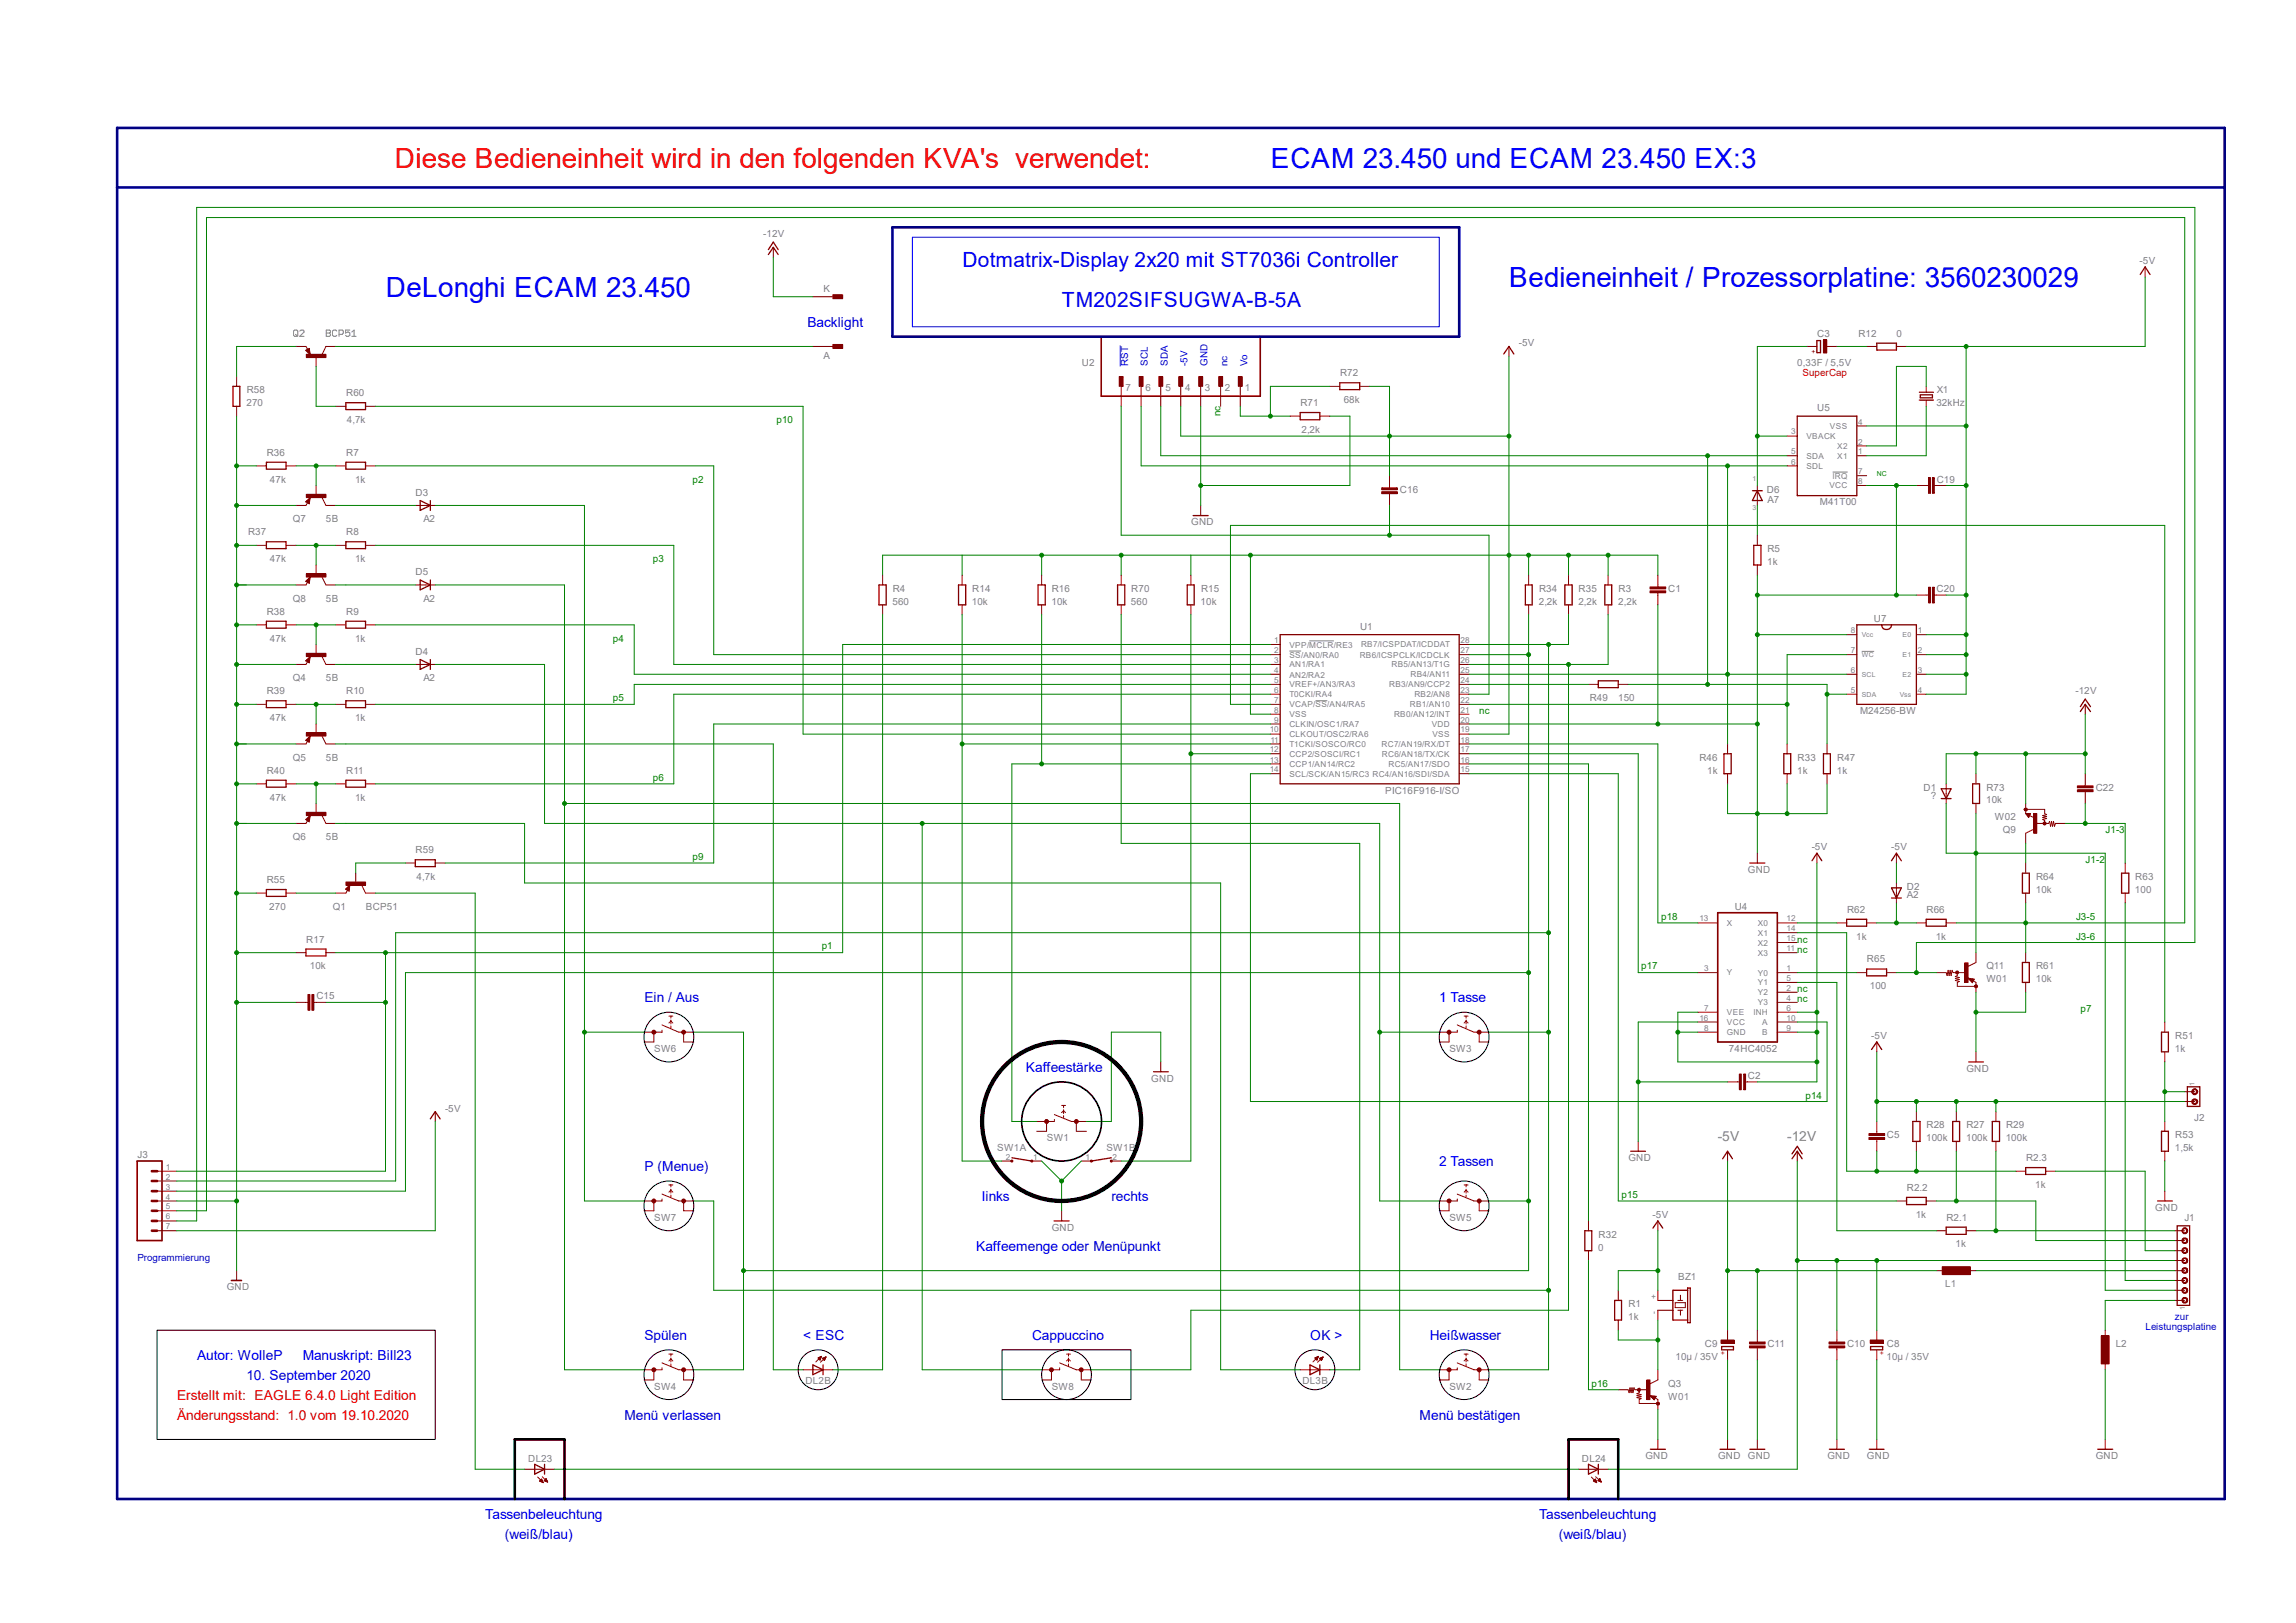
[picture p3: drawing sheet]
<svg xmlns="http://www.w3.org/2000/svg" width="297mm" height="210mm" viewBox="0 0 297 210" stroke-linecap="round" stroke-linejoin="round" font-family="sans-serif">
<defs><g id="words">
<text font-size="3.6" fill="#f00" x="51.1" y="21.7">Diese Bedieneinheit wird in den folgenden KVA's verwendet:</text>
<g font-size="3.6" fill="#00f">
<text x="164.4" y="21.7">ECAM 23.450 und ECAM 23.450 EX:3</text>
<text x="49.9" y="38.4">DeLonghi ECAM 23.450</text>
<text x="195.2" y="37.1">Bedieneinheit / Prozessorplatine: 3560230029</text>
</g>
<g font-size="2.7" fill="#00f">
<text x="124.5" y="34.5">Dotmatrix-Display 2x20 mit ST7036i Controller</text>
<text x="137.4" y="39.7">TM202SIFSUGWA-B-5A</text>
</g>
<g font-size="1.8" fill="#00f">
<text x="104.4" y="42.3">Backlight</text>
<text x="83.4" y="129.7">Ein / Aus</text>
<text x="186.2" y="129.7">1 Tasse</text>
<text x="132.7" y="138.7">Kaffeestärke</text>
<text x="83.4" y="151.6">P (Menue)</text>
<text x="127" y="155.4">links</text>
<text x="143.8" y="155.4">rechts</text>
<text x="186.2" y="150.9">2 Tassen</text>
<text x="126.3" y="161.8">Kaffeemenge oder Menüpunkt</text>
<text x="83.4" y="173.4">Spülen</text>
<text x="103.9" y="173.4">&lt; ESC</text>
<text x="133.5" y="173.4">Cappuccino</text>
<text x="169.5" y="173.4">OK &gt;</text>
<text x="185" y="173.4">Heißwasser</text>
<text x="25.5" y="176">Autor: WolleP</text>
<text x="31.9" y="178.6">10. September 2020</text>
<text x="39.2" y="176">Manuskript: Bill23</text>
<text x="80.8" y="183.7">Menü verlassen</text>
<text x="183.6" y="183.7">Menü bestätigen</text>
<text x="62.8" y="196.6">Tassenbeleuchtung</text>
<text x="199.1" y="196.6">Tassenbeleuchtung</text>
<text x="65.3" y="199.1">(weiß/blau)</text>
<text x="201.6" y="199.1">(weiß/blau)</text>
</g>
<g font-size="1.8" fill="#808080">
<text x="222.2" y="147.7">-5V</text>
<text x="231.2" y="147.7">-12V</text>
</g>
<g font-size="1.8" fill="#f00">
<text x="22.9" y="183.7">Änderungsstand: 1.0 vom 19.10.2020</text>
<text x="22.9" y="181.1">Erstellt mit: EAGLE 6.4.0 Light Edition</text>
</g>
<g font-size="1.3" fill="#808080">
<text x="98.7" y="30.7">-12V</text>
<text x="276.8" y="34.2">-5V</text>
<text x="106.5" y="37.8">K</text>
<text x="106.5" y="46.4">A</text>
<text x="140" y="47.4">U2</text>
<text x="196.5" y="44.8">-5V</text>
<text x="232.5" y="47.4">0,33F / 5,5V</text>
<text x="235.1" y="43.6">C3</text>
<text x="240.4" y="43.6">R12</text>
<text x="245.3" y="43.6">0</text>
<text x="31.9" y="52.6">270</text>
<text x="31.9" y="50.9">R58</text>
<text x="44.8" y="51.3">R60</text>
<text x="145.6" y="50.6">7</text>
<text x="148.2" y="50.6">6</text>
<text x="150.7" y="50.6">5</text>
<text x="153.3" y="50.6">4</text>
<text x="155.9" y="50.6">3</text>
<text x="158.5" y="50.6">2</text>
<text x="161" y="50.6">1</text>
<text x="168.2" y="52.6">R71</text>
<text x="173.4" y="48.7">R72</text>
<text x="173.8" y="52.2">68k</text>
<text x="235.1" y="53.2">U5</text>
<text x="250.5" y="52.6">32kHz</text>
<text x="250.5" y="50.9">X1</text>
<text x="34.5" y="59">R36</text>
<text x="44.8" y="59">R7</text>
<text x="44.9" y="54.7">4,7k</text>
<text x="168.4" y="56">2,2k</text>
<text x="34.9" y="62.4">47k</text>
<text x="45.9" y="62.4">1k</text>
<text x="53.8" y="64.1">D3</text>
<text x="181.1" y="63.8">C16</text>
<text x="228.6" y="63.8">D6</text>
<text x="228.6" y="65.1">A7</text>
<text x="235.4" y="65.4">M41T00</text>
<text x="250.5" y="62.4">C19</text>
<text x="32.1" y="69.3">R37</text>
<text x="37.9" y="67.6">Q7</text>
<text x="42.2" y="67.6">5B</text>
<text x="44.8" y="69.3">R8</text>
<text x="54.8" y="67.6">A2</text>
<text x="154.1" y="68">GND</text>
<text x="228.6" y="71.5">R5</text>
<text x="34.9" y="72.7">47k</text>
<text x="37.9" y="77.9">Q8</text>
<text x="42.2" y="77.9">5B</text>
<text x="45.9" y="72.7">1k</text>
<text x="53.8" y="74.4">D5</text>
<text x="54.8" y="77.9">A2</text>
<text x="115.5" y="76.6">R4</text>
<text x="125.8" y="76.6">R14</text>
<text x="136.1" y="76.6">R16</text>
<text x="146.3" y="76.6">R70</text>
<text x="155.4" y="76.6">R15</text>
<text x="199.1" y="76.6">R34</text>
<text x="204.2" y="76.6">R35</text>
<text x="209.4" y="76.6">R3</text>
<text x="215.8" y="76.6">C1</text>
<text x="228.6" y="73.1">1k</text>
<text x="250.5" y="76.6">C20</text>
<text x="34.5" y="79.5">R38</text>
<text x="34.9" y="83">47k</text>
<text x="44.8" y="79.5">R9</text>
<text x="45.9" y="83">1k</text>
<text x="115.4" y="78.3">560</text>
<text x="125.7" y="78.3">10k</text>
<text x="136" y="78.3">10k</text>
<text x="146.3" y="78.3">560</text>
<text x="155.3" y="78.3">10k</text>
<text x="175.9" y="81.5">U1</text>
<text x="199.1" y="78.3">2,2k</text>
<text x="204.2" y="78.3">2,2k</text>
<text x="209.3" y="78.3">2,2k</text>
<text x="242.4" y="80.5">U7</text>
<text x="34.5" y="89.8">R39</text>
<text x="37.9" y="88.2">Q4</text>
<text x="42.2" y="88.2">5B</text>
<text x="44.8" y="89.8">R10</text>
<text x="53.8" y="84.7">D4</text>
<text x="54.8" y="88.2">A2</text>
<text x="268.5" y="89.8">-12V</text>
<text x="34.9" y="93.3">47k</text>
<text x="45.9" y="93.3">1k</text>
<text x="205.7" y="90.7">R49</text>
<text x="209.3" y="90.7">150</text>
<text x="240.6" y="92.4">M24256-BW</text>
<text x="34.5" y="100.1">R40</text>
<text x="37.9" y="98.4">Q5</text>
<text x="42.2" y="98.4">5B</text>
<text x="44.8" y="100.1">R11</text>
<text x="219.8" y="98.4">R46</text>
<text x="220.9" y="100.1">1k</text>
<text x="232.5" y="100.1">1k</text>
<text x="232.5" y="98.4">R33</text>
<text x="237.6" y="100.1">1k</text>
<text x="237.7" y="98.4">R47</text>
<text x="34.9" y="103.6">47k</text>
<text x="45.9" y="103.6">1k</text>
<text x="179.2" y="102.7">PIC16F916-I/SO</text>
<text x="248.8" y="102.3">D1</text>
<text x="249.8" y="103.3">?</text>
<text x="256.9" y="104">10k</text>
<text x="257" y="102.3">R73</text>
<text x="258.1" y="106.2">W02</text>
<text x="259.1" y="107.8">Q9</text>
<text x="271.1" y="102.3">C22</text>
<text x="37.9" y="108.7">Q6</text>
<text x="42.2" y="108.7">5B</text>
<text x="53.8" y="110.4">R59</text>
<text x="53.9" y="113.9">4,7k</text>
<text x="226.1" y="113">GND</text>
<text x="234.4" y="110">-5V</text>
<text x="244.6" y="110">-5V</text>
<text x="263.4" y="113.9">R64</text>
<text x="276.2" y="113.9">R63</text>
<text x="34.5" y="114.3">R55</text>
<text x="34.8" y="117.7">270</text>
<text x="43.1" y="117.7">Q1</text>
<text x="47.3" y="117.7">BCP51</text>
<text x="224.4" y="117.8">U4</text>
<text x="238.9" y="118.1">R62</text>
<text x="246.7" y="116.2">A2</text>
<text x="246.7" y="115.1">D2</text>
<text x="249.2" y="118.1">R66</text>
<text x="263.4" y="115.6">10k</text>
<text x="276.2" y="115.6">100</text>
<text x="39.6" y="122">R17</text>
<text x="40.1" y="125.4">10k</text>
<text x="240.1" y="121.6">1k</text>
<text x="241.5" y="124.5">R65</text>
<text x="250.4" y="121.6">1k</text>
<text x="257" y="125.4">Q11</text>
<text x="263.4" y="125.4">R61</text>
<text x="40.9" y="129.3">C15</text>
<text x="241.9" y="128">100</text>
<text x="257" y="127.1">W01</text>
<text x="263.4" y="127.1">10k</text>
<text x="84.6" y="136.1">SW6</text>
<text x="187.5" y="136.1">SW3</text>
<text x="223.6" y="136.1">74HC4052</text>
<text x="242.1" y="134.5">-5V</text>
<text x="281.3" y="136.1">1k</text>
<text x="281.4" y="134.5">R51</text>
<text x="57.6" y="143.8">-5V</text>
<text x="148.9" y="140">GND</text>
<text x="226.1" y="139.6">C2</text>
<text x="254.4" y="138.7">GND</text>
<text x="17.8" y="149.9">J3</text>
<text x="129" y="149">SW1A</text>
<text x="135.4" y="147.7">SW1</text>
<text x="143.1" y="149">SW1B</text>
<text x="244.1" y="147.3">C5</text>
<text x="249.2" y="147.7">100k</text>
<text x="249.2" y="146">R28</text>
<text x="254.3" y="147.7">100k</text>
<text x="254.4" y="146">R27</text>
<text x="259.5" y="147.7">100k</text>
<text x="259.5" y="146">R29</text>
<text x="281.3" y="149">1,5k</text>
<text x="281.4" y="147.3">R53</text>
<text x="283.8" y="145.1">J2</text>
<text x="210.7" y="150.3">GND</text>
<text x="246.7" y="154.1">R2.2</text>
<text x="262.1" y="150.3">R2.3</text>
<text x="263.3" y="153.7">1k</text>
<text x="84.6" y="158">SW7</text>
<text x="136.1" y="159.3">GND</text>
<text x="187.5" y="158">SW5</text>
<text x="206.8" y="161.8">0</text>
<text x="206.8" y="160.1">R32</text>
<text x="213.8" y="157.6">-5V</text>
<text x="247.8" y="157.6">1k</text>
<text x="251.8" y="158">R2.1</text>
<text x="253" y="161.4">1k</text>
<text x="278.8" y="156.7">GND</text>
<text x="282.6" y="158">J1</text>
<text x="29.3" y="167">GND</text>
<text x="217.1" y="165.7">BZ1</text>
<text x="251.6" y="166.6">L1</text>
<text x="210.6" y="170.8">1k</text>
<text x="210.7" y="169.2">R1</text>
<text x="84.6" y="179.8">SW4</text>
<text x="104.2" y="179.1">DL2B</text>
<text x="136.1" y="179.8">SW8</text>
<text x="168.5" y="179.1">DL3B</text>
<text x="187.5" y="179.8">SW2</text>
<text x="215.8" y="179.5">Q3</text>
<text x="216.7" y="176">10µ / 35V</text>
<text x="220.6" y="174.3">C9</text>
<text x="228.6" y="174.3">C11</text>
<text x="238.9" y="174.3">C10</text>
<text x="244.1" y="176">10µ / 35V</text>
<text x="244.1" y="174.3">C8</text>
<text x="273.7" y="174.3">L2</text>
<text x="215.8" y="181.1">W01</text>
<text x="68.3" y="189.2">DL23</text>
<text x="204.6" y="189.2">DL24</text>
<text x="212.9" y="188.8">GND</text>
<text x="222.2" y="188.8">GND</text>
<text x="226.1" y="188.8">GND</text>
<text x="236.4" y="188.8">GND</text>
<text x="241.5" y="188.8">GND</text>
<text x="271.1" y="188.8">GND</text>
</g>
<g font-size="1.3" fill="#00f">
<text x="145.9" y="47.4" transform="rotate(-90 145.9 47.4)">RST</text>
<text x="148.5" y="47.4" transform="rotate(-90 148.5 47.4)">SCL</text>
<text x="151.1" y="47.4" transform="rotate(-90 151.1 47.4)">SDA</text>
<text x="153.6" y="47.4" transform="rotate(-90 153.6 47.4)">-5V</text>
<text x="156.2" y="47.4" transform="rotate(-90 156.2 47.4)">GND</text>
<text x="158.8" y="47.4" transform="rotate(-90 158.8 47.4)">nc</text>
<text x="161.4" y="47.4" transform="rotate(-90 161.4 47.4)">Vo</text>
<text x="17.8" y="163.1">Programmierung</text>
<text x="277.5" y="172.1">Leistungsplatine</text>
<text x="281.3" y="170.8">zur</text>
</g>
<g font-size="1.3" fill="#008000">
<text x="157.9" y="53.8" transform="rotate(-90 157.9 53.8)">nc</text>
<text x="100.5" y="54.7">p10</text>
<text x="89.6" y="62.4">p2</text>
<text x="84.5" y="72.7">p3</text>
<text x="79.3" y="83">p4</text>
<text x="79.3" y="90.7">p5</text>
<text x="191.3" y="92.4">nc</text>
<text x="84.5" y="101">p6</text>
<text x="272.4" y="107.8">J1-3</text>
<text x="89.6" y="111.3">p9</text>
<text x="269.8" y="111.7">J1-2</text>
<text x="214.9" y="119">p18</text>
<text x="268.6" y="119">J3-5</text>
<text x="106.3" y="122.9">p1</text>
<text x="212.3" y="125.4">p17</text>
<text x="232.5" y="122">nc</text>
<text x="232.5" y="123.3">nc</text>
<text x="268.6" y="121.6">J3-6</text>
<text x="232.5" y="128.4">nc</text>
<text x="232.5" y="129.7">nc</text>
<text x="269.2" y="131">p7</text>
<text x="233.6" y="142.2">p14</text>
<text x="209.8" y="155">p15</text>
<text x="205.9" y="179.5">p16</text>
</g>
<text font-size="1.3" fill="#f00" x="233.2" y="48.7">SuperCap</text>
<g font-size="1.1" fill="#808080">
<text x="231.7" y="56.2">3</text>
<text x="231.7" y="58.8">5</text>
<text x="233.7" y="56.8">VBACK</text>
<text x="233.7" y="59.4">SDA</text>
<text x="236.7" y="55.5">VSS</text>
<text x="237.7" y="59.4">X1</text>
<text x="237.7" y="58.1">X2</text>
<text x="240.4" y="58.8">1</text>
<text x="240.4" y="57.5">2</text>
<text x="240.4" y="54.9">4</text>
<text x="231.7" y="60.1">6</text>
<text x="233.7" y="60.7">SDL</text>
<text x="236.6" y="63.2">VCC</text>
<text x="237.1" y="61.9">IRQ</text>
<text x="240.4" y="61.4">7</text>
<text x="240.4" y="62.7">8</text>
<text x="164.8" y="83.2">1</text>
<text x="166.8" y="83.8">VPP/MCLR/RE3</text>
<text x="176.1" y="83.8">RB7/ICSPDAT/ICDDAT</text>
<text x="188.9" y="83.2">28</text>
<text x="239.4" y="82">8</text>
<text x="248.1" y="82">1</text>
<text x="164.8" y="84.5">2</text>
<text x="164.8" y="85.8">3</text>
<text x="164.8" y="87.1">4</text>
<text x="164.8" y="88.4">5</text>
<text x="164.8" y="89.7">6</text>
<text x="166.8" y="85.1">SS/AN0/RA0</text>
<text x="166.8" y="86.4">AN1/RA1</text>
<text x="166.8" y="87.7">AN2/RA2</text>
<text x="166.8" y="88.9">VREF+/AN3/RA3</text>
<text x="175.9" y="85.1">RB6/ICSPCLK/ICDCLK</text>
<text x="179.7" y="88.9">RB3/AN9/CCP2</text>
<text x="180" y="86.4">RB5/AN13/T1G</text>
<text x="182.5" y="87.6">RB4/AN11</text>
<text x="188.9" y="89.7">23</text>
<text x="188.9" y="88.4">24</text>
<text x="188.9" y="87.1">25</text>
<text x="188.9" y="85.8">26</text>
<text x="188.9" y="84.5">27</text>
<text x="239.4" y="89.7">5</text>
<text x="239.4" y="87.1">6</text>
<text x="239.4" y="84.5">7</text>
<text x="248.1" y="84.5">2</text>
<text x="248.1" y="87.1">3</text>
<text x="248.1" y="89.7">4</text>
<text x="164.3" y="94.8">10</text>
<text x="164.8" y="90.9">7</text>
<text x="164.8" y="93.5">9</text>
<text x="164.8" y="92.2">8</text>
<text x="166.8" y="90.2">T0CKI/RA4</text>
<text x="166.8" y="91.5">VCAP/SS/AN4/RA5</text>
<text x="166.8" y="94.1">CLKIN/OSC1/RA7</text>
<text x="166.8" y="95.4">CLKOUT/OSC2/RA6</text>
<text x="166.8" y="92.8">VSS</text>
<text x="180.3" y="92.8">RB0/AN12/INT</text>
<text x="182.4" y="91.5">RB1/AN10</text>
<text x="183" y="90.2">RB2/AN8</text>
<text x="185.2" y="94.1">VDD</text>
<text x="185.3" y="95.4">VSS</text>
<text x="188.9" y="92.2">21</text>
<text x="188.9" y="90.9">22</text>
<text x="188.9" y="94.8">19</text>
<text x="188.9" y="93.5">20</text>
<text x="164.3" y="97.4">12</text>
<text x="164.3" y="98.7">13</text>
<text x="164.3" y="99.9">14</text>
<text x="164.3" y="96.1">11</text>
<text x="166.8" y="96.6">T1CKI/SOSCO/RC0</text>
<text x="166.8" y="98">CCP2/SOSCI/RC1</text>
<text x="166.8" y="99.2">CCP1/AN14/RC2</text>
<text x="166.8" y="100.5">SCL/SCK/AN15/RC3 RC4/AN16/SDI/SDA</text>
<text x="178.7" y="96.6">RC7/AN19/RX/DT</text>
<text x="178.8" y="97.9">RC6/AN18/TX/CK</text>
<text x="179.6" y="99.2">RC5/AN17/SDO</text>
<text x="188.9" y="99.9">15</text>
<text x="188.9" y="98.7">16</text>
<text x="188.9" y="97.4">17</text>
<text x="188.9" y="96.1">18</text>
<text x="219.8" y="119.2">13</text>
<text x="223.4" y="119.8">X</text>
<text x="227.4" y="119.8">X0</text>
<text x="231.1" y="119.2">12</text>
<text x="220.4" y="125.6">3</text>
<text x="227.4" y="123.7">X3</text>
<text x="227.4" y="121.1">X1</text>
<text x="227.4" y="122.4">X2</text>
<text x="231.1" y="125.6">1</text>
<text x="231.1" y="123.1">11</text>
<text x="231.1" y="120.5">14</text>
<text x="231.1" y="121.8">15</text>
<text x="220.4" y="130.8">7</text>
<text x="223.4" y="126.2">Y</text>
<text x="223.4" y="131.4">VEE</text>
<text x="226.8" y="131.4">INH</text>
<text x="227.4" y="126.2">Y0</text>
<text x="227.4" y="128.8">Y2</text>
<text x="227.4" y="130.1">Y3</text>
<text x="227.4" y="127.5">Y1</text>
<text x="231.1" y="128.2">2</text>
<text x="231.1" y="129.5">4</text>
<text x="231.1" y="127">5</text>
<text x="231.1" y="130.8">6</text>
<text x="219.8" y="132.1">16</text>
<text x="220.4" y="133.3">8</text>
<text x="223.4" y="132.6">VCC</text>
<text x="223.4" y="133.9">GND</text>
<text x="228" y="133.9">B</text>
<text x="228" y="132.6">A</text>
<text x="231.1" y="133.3">9</text>
<text x="231.1" y="132.1">10</text>
<text x="21.5" y="151.4">1</text>
<text x="21.5" y="152.7">2</text>
<text x="21.5" y="153.9">3</text>
<text x="21.5" y="155.2">4</text>
<text x="130.1" y="150.1">2</text>
<text x="133.6" y="150.1">1</text>
<text x="140.4" y="150.1">1</text>
<text x="143.9" y="150.1">2</text>
<text x="21.5" y="156.5">5</text>
<text x="21.5" y="157.8">6</text>
<text x="21.5" y="159.1">7</text>
<text x="214.3" y="170.1" transform="rotate(-90 214.3 170.1)">-</text>
<text x="214.3" y="168.1" transform="rotate(-90 214.3 168.1)">+</text>
</g>
<g font-size=".9" fill="#800000">
<text x="234.3" y="45.8">+</text>
<text x="223.2" y="175.4" transform="rotate(-90 223.2 175.4)">+</text>
<text x="243.7" y="175.4" transform="rotate(-90 243.7 175.4)">+</text>
</g>
<g font-size=".9" fill="#808080">
<text x="226.7" y="62.2">1</text>
<text x="226.7" y="66">3</text>
<text x="240.8" y="82.4">Vcc</text>
<text x="246.1" y="82.5">E0</text>
<text x="240.8" y="87.6">SCL</text>
<text x="240.8" y="85">WC</text>
<text x="246.1" y="85">E1</text>
<text x="246.1" y="87.6">E2</text>
<text x="240.8" y="90.2">SDA</text>
<text x="245.7" y="90.2">Vss</text>
<text x="283.9" y="140.5" transform="rotate(-90 283.9 140.5)">1</text>
<text x="282.6" y="169.5" transform="rotate(-90 282.6 169.5)">1</text>
</g>
<text font-size=".9" fill="#008000" x="242.8" y="61.6">NC</text>
</g></defs>
<g fill="none" stroke="#808080" stroke-width=".13">
<path d="M38 42.8l.1-.1h.3l.1 .1v.6l-.1 .1h-.3l-.1-.1zM38.2 43.3l.3 .2M38.8 42.8l.1-.1h.3l.1 .1v.2l-.5 .5h.5M42.2 42.7h.4l.2 .1-.2 .3 .2 .3-.2 .1h-.4zM42.2 43.1h.4M43.6 42.8l-.2-.1h-.2l-.2 .1v.6l.2 .1h.2l.2-.1M43.9 43.3h.4l.1-.2v-.3l-.1-.1h-.4v.8M45.3 42.7h-.6v.4l.3-.1 .3 .1v.3l-.2 .1h-.3l-.1-.1M45.5 43.5h.6M45.5 43l.3-.3v.8M237.1 61.1h1.9M166.8 84.2h1.5"/>
<path d="M169.4 82.9h3.2M170.2 90.7h1.5M240.8 84.3h1.6"/>
</g>
<path d="M142.5 43.6h20.5v7.7h-20.5z" fill="none" stroke="#800000" stroke-width=".21"/>
<g fill="none" stroke="#800000" stroke-width=".13">
<path d="M231.2 59h1.3M231.2 56.4h1.3M240.2 59h1.3M240.2 57.7h1.3M240.2 55.1h1.3M231.2 60.3h1.3M240.2 61.6h1.3M240.2 62.8h1.3M164.3 83.4h1.3M164.3 84.7h1.3M164.3 86h1.3M164.3 87.2h1.3"/>
<path d="M164.3 88.6h1.3M164.3 89.8h1.3M164.3 91.1h1.3M164.3 93.7h1.3M164.3 95h1.3M164.3 96.3h1.3M164.3 97.5h1.3M164.3 98.8h1.3M164.3 92.4h1.3M188.8 83.4h1.2M188.8 84.7h1.2M188.8 86h1.2"/>
<path d="M188.8 87.2h1.2M188.8 88.6h1.2M188.8 89.8h1.2M188.8 91.1h1.2M188.8 93.7h1.2M188.8 95h1.2M188.8 96.3h1.2M188.8 97.5h1.2M188.8 98.8h1.2M188.8 92.4h1.2M164.3 100.1h1.3M188.8 100.1h1.2"/>
<path d="M240.2 125.9h1.3M244.1 125.9h1.2"/>
</g>
<path d="M232.5 53.8h7.7v10.3h-7.7zM235 44.1h.5v1.5h-.5zM165.6 82.1h23.2v19.3h-23.2zM241.5 125.4h2.6v.9h-2.6z" fill="none" stroke="#800000" stroke-width=".17"/>
<path d="M235.9 44h.4v1.7h-.4z" fill-rule="evenodd" fill="#800000"/>
<g fill="none" stroke="#800000" stroke-width=".13">
<path d="M233.8 44.8h1.2M235.9 44h.4v1.7h-.4zM236.3 44.8h1.3M268.7 102.2h2.1v.2h-2.1zM268.7 101.7h2.1v.2h-2.1zM269.7 100.1v1.6M269.7 102.4v1.6M85.6 132.6l2.2 1h.6v1.2M85.6 133.3v.3h-1v1.2M86.5 131.5h.5M86.5 132.4l.3-.3 .2 .3M86.8 131.5v.2"/>
<path d="M86.8 132v.5M86.8 132.8v.3"/>
</g>
<path d="M268.7 102.3h2.1M268.7 101.8h2.1" fill="none" stroke="#800000" stroke-width=".25"/>
<circle cx="88.4" cy="133.6" r=".25" fill="#800000"/>
<circle cx="88.4" cy="133.6" r=".25" fill="none" stroke="#800000" stroke-width=".13"/>
<circle cx="84.6" cy="133.6" r=".25" fill="#800000"/>
<g fill="none" stroke="#800000" stroke-width=".13">
<path d="M83.3 133.6h1.3M83.3 134.8h1.3M88.4 133.6h1.3M88.4 134.8h1.3M85.6 154.5l2.2 .9h.6v1.3M85.6 155.2v.2h-1v1.3M86.5 153.3h.5M86.5 154.3l.3-.3 .2 .3M86.8 153.3v.3M86.8 153.9v.5M86.8 154.6v.3"/>
<circle cx="84.6" cy="133.6" r=".25"/>
</g>
<circle cx="88.4" cy="155.4" r=".25" fill="#800000"/>
<circle cx="88.4" cy="155.4" r=".25" fill="none" stroke="#800000" stroke-width=".13"/>
<circle cx="84.6" cy="155.4" r=".25" fill="#800000"/>
<g fill="none" stroke="#800000" stroke-width=".13">
<path d="M83.3 155.4h1.3M83.3 156.7h1.3M88.4 155.4h1.3M88.4 156.7h1.3M85.6 176.4l2.2 .8h.6v1.4M85.6 177v.2h-1v1.4M86.5 175.2h.5M86.5 176.1l.3-.2 .2 .2M86.8 175.2v.3M86.8 175.7v.5M86.8 176.5v.2"/>
<circle cx="84.6" cy="155.4" r=".25"/>
</g>
<circle cx="88.4" cy="177.3" r=".25" fill="#800000"/>
<circle cx="88.4" cy="177.3" r=".25" fill="none" stroke="#800000" stroke-width=".13"/>
<circle cx="84.6" cy="177.3" r=".25" fill="#800000"/>
<g fill="none" stroke="#800000" stroke-width=".13">
<path d="M83.3 177.2h1.3M83.3 178.6h1.3M88.4 177.2h1.3M88.4 178.6h1.3M188.5 177v.2h-1v1.4M188.5 176.4l2.2 .8h.6v1.4M189.4 175.2h.5M189.4 176.1l.3-.2 .2 .2M189.7 175.2v.3M189.7 175.7v.5M189.7 176.5v.2"/>
<circle cx="84.6" cy="177.3" r=".25"/>
</g>
<circle cx="191.3" cy="177.3" r=".25" fill="#800000"/>
<circle cx="191.3" cy="177.3" r=".25" fill="none" stroke="#800000" stroke-width=".13"/>
<circle cx="187.5" cy="177.3" r=".25" fill="#800000"/>
<g fill="none" stroke="#800000" stroke-width=".13">
<path d="M188.5 132.6l2.2 1h.6v1.2M188.5 133.3v.3h-1v1.2M189.4 131.5h.5M189.4 132.4l.3-.3 .2 .3M189.7 131.5v.2M189.7 132v.5M189.7 132.8v.3M186.2 177.2h1.3M186.2 178.6h1.3M191.3 177.2h1.3M191.3 178.6h1.3"/>
<circle cx="187.5" cy="177.3" r=".25"/>
</g>
<circle cx="191.3" cy="133.6" r=".25" fill="#800000"/>
<circle cx="191.3" cy="133.6" r=".25" fill="none" stroke="#800000" stroke-width=".13"/>
<circle cx="187.5" cy="133.6" r=".25" fill="#800000"/>
<g fill="none" stroke="#800000" stroke-width=".13">
<path d="M186.2 133.6h1.3M186.2 134.8h1.3M191.3 133.6h1.3M191.3 134.8h1.3M137.1 176.4l2.1 .8h.7v1.4M137.1 177v.2h-1.1v1.4M138 175.2h.5M138 176.1l.2-.2 .3 .2M138.2 175.2v.3M138.2 175.7v.5M138.2 176.5v.2"/>
<circle cx="187.5" cy="133.6" r=".25"/>
</g>
<circle cx="139.9" cy="177.3" r=".25" fill="#800000"/>
<circle cx="139.9" cy="177.3" r=".25" fill="none" stroke="#800000" stroke-width=".13"/>
<circle cx="136" cy="177.3" r=".25" fill="#800000"/>
<g fill="none" stroke="#800000" stroke-width=".13">
<path d="M188.5 154.5l2.2 .9h.6v1.3M188.5 155.2v.2h-1v1.3M189.4 153.3h.5M189.4 154.3l.3-.3 .2 .3M189.7 153.3v.3M189.7 153.9v.5M189.7 154.6v.3M134.7 177.2h1.3M134.7 178.6h1.3M139.9 177.2h1.3M139.9 178.6h1.3"/>
<circle cx="136" cy="177.3" r=".25"/>
</g>
<circle cx="191.3" cy="155.4" r=".25" fill="#800000"/>
<circle cx="191.3" cy="155.4" r=".25" fill="none" stroke="#800000" stroke-width=".13"/>
<circle cx="187.5" cy="155.4" r=".25" fill="#800000"/>
<g fill="none" stroke="#800000" stroke-width=".13">
<path d="M134.7 74.4v1.3M134.7 78.3v1.2M53.7 86h2.6M262 105.3h.7l-.3 .5zM262 104.7h2.5v.6l.3 .1-.6 .1 .6 .2-.6 .1 .6 .1-.6 .1 .3 .2v.4M262.6 105.5l.6 .3M263.1 107.3l-1.1 .5M263.5 106.6h1.5l.1-.3 .2 .6 .1-.6 .1 .6 .1-.6 .2 .6 .1-.3M186.2 155.4h1.3M186.2 156.7h1.3M191.3 155.4h1.3M191.3 156.7h1.3"/>
<path d="M103.9 177.2h3.8M105.8 175.7l.3 .3M105.8 175.7h.4M105.9 175.8h.3M105.9 175.7h.3M105.9 175.8h.2M106 175.9h.1M106 175.6h.2M106 176h.1M106.1 175.6h.2M106.3 175.5l-.8 .7M106.3 175.5l-.5 .2"/>
<path d="M106.3 175.5l-.2 .5M106.4 175.8l.4-.2-.2 .4zM106.4 175.8h.4M106.5 175.9h.2M106.5 175.7h.3M106.6 176h.1M106.6 175.9h.1M106.6 175.7h.2M106.7 175.6h.1M106.8 175.6h.1M106.8 175.6l-.7 .7M168.2 177.2h3.8"/>
<path d="M170.1 175.7h.4M170.2 175.8h.2M170.2 175.7h.3M170.2 175.9h.2M170.3 175.9h.1M170.3 175.6h.2M170.3 176h.1M170.4 175.6h.2M170.6 175.5l-.8 .7M170.6 175.5l-.5 .2 .2 .3M170.6 175.5l-.3 .5M170.7 175.8l.5-.2-.3 .4z"/>
<path d="M170.7 175.9h.3M170.7 175.8h.3M170.7 175.8h.4M170.8 175.9h.2M170.8 175.7h.3M170.9 176h.1M170.9 175.7h.2M171 175.6h.1M171.1 175.6h.1M171.2 175.6l-.8 .7"/>
<circle cx="187.5" cy="155.4" r=".25"/>
</g>
<path d="M134.3 75.7h.9v2.6h-.9zM54.4 85.3l1.3 .7-1.3 .6zM55.7 85.3v1.3M262.6 105.3h-.4l.2 .4 .2-.3h-.2v.1M105.2 176.6l1.3 .6-1.3 .7zM106.5 176.6v1.3M169.5 176.6l1.2 .6-1.2 .7zM170.7 176.6v1.3" fill="none" stroke="#800000" stroke-width=".17"/>
<path d="M264.3 106.4l.2-.1 .2 .3-.2 .2-.2-.2 .2-.1v.1h-.2z" fill-rule="evenodd" fill="#800000"/>
<path d="M264.3 106.4l.2-.1 .2 .3-.2 .2-.2-.2 .2-.1v.1h-.2z" fill="none" stroke="#800000" stroke-width=".13"/>
<path d="M261.9 104.6h.3v.3h-.3l-.1-.2h.3l-.1 .1-.2-.1z" fill-rule="evenodd" fill="#800000"/>
<g fill="none" stroke="#800000" stroke-width=".13">
<path d="M227.3 62.8v2.6M247.9 62.8h1.6M249.5 61.8h.2v2h-.2zM250 61.8h.2v2h-.2zM250.2 62.8h1.6M44.7 114.1h2.6v.5h-2.6zM45 115.2l-.3 .4h-1.3M45.3 114.5l-.1 .8-.5-.2zM46 113v1.3M46.8 114.5l.5 1.1h1.3M261.9 104.6h.3v.3h-.3l-.1-.2h.3l-.1 .1-.2-.1zM262 104v1.3"/>
<path d="M262 107.8v1.3M263.1 105.3h.4v2.5h-.4zM265.9 106.6h1.3M137.3 156.7v1.3M214.5 167v1.3h1.9M216.4 169.5h-1.9v1.3M216.7 168.6h1.3v.6h-1.3zM217 168.3h.7M217 169.5h.7M217.4 167.6v.7M217.4 169.5v.7"/>
</g>
<path d="M44.7 114.3h2.6M263.3 105.3v2.5" fill="none" stroke="#800000" stroke-width=".42"/>
<path d="M226.7 63.5h1.3M227.3 63.5l.7 1.3h-1.3zM45 115v-.1l-.1 .1 .2 .1 .1-.5-.4 .4 .3 .2M136.4 158h1.9M281.6 158.6h1.7v10.3h-1.7zM218.3 167h-1.9v3.8h1.9M218.3 166.7h.4v4.5h-.4z" fill="none" stroke="#800000" stroke-width=".17"/>
<path d="M249.6 61.8v2M250.1 61.8v2" fill="none" stroke="#800000" stroke-width=".25"/>
<path d="M282.3 168l.2-.1h.2l.3 .1v.5l-.3 .1h-.2l-.3-.3h.2l.1-.3 .3 .1v.3l-.3 .1-.1-.2h-.2z" fill-rule="evenodd" fill="#800000"/>
<path d="M282.3 168l.2-.1h.2l.3 .1v.5l-.3 .1h-.2l-.3-.3h.2l.1-.3 .3 .1v.3l-.3 .1-.1-.2h-.2z" fill="none" stroke="#800000" stroke-width=".13"/>
<path d="M282.3 166.8l.2-.2h.2l.3 .2v.4l-.3 .1h-.2l-.2-.1-.1-.2h.2l.1-.3h.2l.2 .3-.1 .1-.3 .1-.1-.2h-.2z" fill-rule="evenodd" fill="#800000"/>
<path d="M282.3 166.8l.2-.2h.2l.3 .2v.4l-.3 .1h-.2l-.2-.1-.1-.2h.2l.1-.3h.2l.2 .3-.1 .1-.3 .1-.1-.2h-.2z" fill="none" stroke="#800000" stroke-width=".13"/>
<path d="M282.5 165.3h.2l.3 .2v.4l-.3 .2h-.2l-.3-.4h.2l.1-.3h.2l.1 .1v.3l-.1 .1h-.2l-.1-.2h-.2z" fill-rule="evenodd" fill="#800000"/>
<path d="M282.5 165.3h.2l.3 .2v.4l-.3 .2h-.2l-.3-.4h.2l.1-.3h.2l.1 .1v.3l-.1 .1h-.2l-.1-.2h-.2z" fill="none" stroke="#800000" stroke-width=".13"/>
<path d="M282.3 164.2l.2-.2h.2l.3 .2v.4l-.3 .2h-.2l-.3-.4h.2l.1-.2 .3 .1v.2l-.3 .1-.1-.2h-.2z" fill-rule="evenodd" fill="#800000"/>
<path d="M282.3 164.2l.2-.2h.2l.3 .2v.4l-.3 .2h-.2l-.3-.4h.2l.1-.2 .3 .1v.2l-.3 .1-.1-.2h-.2z" fill="none" stroke="#800000" stroke-width=".13"/>
<path d="M282.3 162.9l.2-.1h.2l.3 .1v.5l-.3 .1h-.2l-.2-.1-.1-.3h.2l.1-.2h.2l.2 .2-.1 .2-.3 .1-.1-.3h-.2z" fill-rule="evenodd" fill="#800000"/>
<path d="M282.3 162.9l.2-.1h.2l.3 .1v.5l-.3 .1h-.2l-.2-.1-.1-.3h.2l.1-.2h.2l.2 .2-.1 .2-.3 .1-.1-.3h-.2z" fill="none" stroke="#800000" stroke-width=".13"/>
<path d="M282.3 161.6l.2-.1h.2l.3 .1v.5l-.3 .1h-.2l-.3-.4h.2l.1-.2 .3 .1v.3l-.1 .1h-.2l-.1-.3h-.2z" fill-rule="evenodd" fill="#800000"/>
<path d="M282.3 161.6l.2-.1h.2l.3 .1v.5l-.3 .1h-.2l-.3-.4h.2l.1-.2 .3 .1v.3l-.1 .1h-.2l-.1-.3h-.2z" fill="none" stroke="#800000" stroke-width=".13"/>
<path d="M282.3 160.3l.2-.1h.2l.3 .1v.5l-.3 .1h-.2l-.2-.1-.1-.3h.2l.1-.2h.2l.2 .2-.1 .2-.3 .1-.1-.3h-.2z" fill-rule="evenodd" fill="#800000"/>
<path d="M282.3 160.3l.2-.1h.2l.3 .1v.5l-.3 .1h-.2l-.2-.1-.1-.3h.2l.1-.2h.2l.2 .2-.1 .2-.3 .1-.1-.3h-.2z" fill="none" stroke="#800000" stroke-width=".13"/>
<path d="M282.5 158.9h.2l.3 .1v.5l-.3 .1h-.2l-.3-.3h.2l.1-.3h.2l.1 .1v.3l-.3 .1-.1-.2h-.2z" fill-rule="evenodd" fill="#800000"/>
<path d="M281.3 159.3h1.3M282.5 158.9h.2l.3 .1v.5l-.3 .1h-.2l-.3-.3h.2l.1-.3h.2l.1 .1v.3l-.3 .1-.1-.2h-.2zM281.3 168.3h1.3M281.3 167h1.3M281.3 165.7h1.3M281.3 164.4h1.3M281.3 163.1h1.3M281.3 161.8h1.3M281.3 160.5h1.3" fill="none" stroke="#800000" stroke-width=".13"/>
<path d="M283 140.6h1.6v2.6h-1.6z" fill="none" stroke="#800000" stroke-width=".17"/>
<path d="M283.6 141.1l.2-.2h.2l.3 .4-.1 .2-.2 .1h-.2l-.3-.3h.2l.1-.3 .3 .1 .1 .2-.2 .2h-.2l-.1-.2h-.2z" fill-rule="evenodd" fill="#800000"/>
<path d="M283.6 141.1l.2-.2h.2l.3 .4-.1 .2-.2 .1h-.2l-.3-.3h.2l.1-.3 .3 .1 .1 .2-.2 .2h-.2l-.1-.2h-.2z" fill="none" stroke="#800000" stroke-width=".13"/>
<path d="M283.6 142.3l.2-.1 .4 .1 .1 .2-.1 .3-.2 .1-.4-.1-.1-.3h.2v-.1a.27 .27 0 0 1 .3-.1 .27 .27 0 0 1 .2 .2l-.1 .2-.3 .1-.1-.3h-.2z" fill-rule="evenodd" fill="#800000"/>
<g fill="none" stroke="#800000" stroke-width=".13">
<path d="M277.5 34.5v1.4M238.9 82.1h1.3M238.9 84.7h1.3M238.9 87.2h1.3M238.9 89.8h1.3M247.9 82.1h1.3M247.9 84.7h1.3M247.9 87.2h1.3M247.9 89.8h1.3M20.3 151.6h2.6M20.3 152.8h2.6M20.3 154.1h2.6"/>
<path d="M20.3 155.4h2.6M20.3 156.7h2.6M20.3 158h2.6M20.3 159.3h2.6M282.6 141.3h1.3M282.6 142.5h1.3M283.6 142.3l.2-.1 .4 .1 .1 .2-.1 .3-.2 .1-.4-.1-.1-.3h.2v-.1a.27 .27 0 0 1 .3-.1 .27 .27 0 0 1 .2 .2l-.1 .2-.3 .1-.1-.3h-.2z"/>
</g>
<path d="M17.7 150.2h3.3v10.3h-3.3z" fill="none" stroke="#800000" stroke-width=".21"/>
<path d="M19.6 154.1h.7M19.6 152.8h.7M19.6 151.6h.7M19.6 156.7h.7M19.6 155.4h.7M19.6 158h.7M19.6 159.3h.7" fill="none" stroke="#800000" stroke-width=".34"/>
<path d="M276.9 35.5l.6-1 .6 1M240.2 80.9h7.7v10.2h-7.7zM243.4 80.9a.64 .64 0 0 0 .7 .6 .64 .64 0 0 0 .6-.6M143.8 149.8l-2.6 .4" fill="none" stroke="#800000" stroke-width=".17"/>
<circle cx="141.2" cy="150.2" r=".13" fill="#800000"/>
<circle cx="141.2" cy="150.2" r=".13" fill="none" stroke="#800000" stroke-width=".13"/>
<circle cx="143.8" cy="150.2" r=".13" fill="#800000"/>
<g fill="none" stroke="#800000" stroke-width=".13">
<path d="M139.9 150.2h1.3M143.8 150.2h1.2"/>
<circle cx="143.8" cy="150.2" r=".13"/>
</g>
<path d="M130.9 149.8l2.6 .4" fill="none" stroke="#800000" stroke-width=".17"/>
<circle cx="133.5" cy="150.2" r=".13" fill="#800000"/>
<circle cx="133.5" cy="150.2" r=".13" fill="none" stroke="#800000" stroke-width=".13"/>
<circle cx="130.9" cy="150.2" r=".13" fill="#800000"/>
<g fill="none" stroke="#800000" stroke-width=".13">
<path d="M124.5 74.4v1.3M124.5 78.3v1.2M154.1 74.4v1.3M154.1 78.3v1.2M150.2 137.4v1.3M129.6 150.2h1.3M133.5 150.2h1.2M232.5 149v1.2M67.9 190.1h3.9M69.6 191.1l.7 .8M69.8 191.6l.5 .3M69.8 191.6l.3-.2 .2 .5"/>
<path d="M69.8 191.6h.4M69.8 191.6h.3M69.9 191.7h.3M69.9 191.6h.2M70 191.7h.2M70 191.5h.1M70 191.4h.1M70.1 191.8h.1M70.1 191.1l.7 .7M70.4 191.6h.4M70.4 191.6l.4 .2M70.4 191.6h.3"/>
<path d="M70.5 191.5h.2M70.5 191.6h.3M70.6 191.4h.1M70.6 191.7h.2M70.6 191.3h.1M70.7 191.3l-.3 .3M70.7 191.3l.1 .5M70.7 191.7h.1M70.8 191.8h.1M204.2 190.1h3.8M205.9 191.1l.6 .8M206.1 191.6h.4"/>
<path d="M206.1 191.6l.4 .3M206.1 191.6l.3-.2 .1 .5M206.2 191.6h.3M206.2 191.7h.3M206.2 191.6h.2M206.2 191.5h.2M206.3 191.7h.2M206.3 191.5h.1M206.3 191.4h.1M206.4 191.8h.1M206.4 191.1l.7 .7M206.5 191.8h.1"/>
<path d="M206.7 191.6h.4M206.7 191.6l.4 .2M206.8 191.6h.3M206.8 191.5h.2M206.8 191.4h.2M206.9 191.4h.1M206.9 191.7h.2M206.9 191.3h.1M207 191.3l-.3 .3M207 191.3l.1 .5M207 191.7h.1M207.1 191.8h.1"/>
<circle cx="130.9" cy="150.2" r=".13"/>
</g>
<path d="M124 75.7h.9v2.6h-.9zM153.6 75.7h.9v2.6h-.9zM149.2 138.7h1.9M231.8 149.9l.7-.9 .6 .9M231.8 149.3l.7-1 .6 1M242 174.2h1.5v.5h-1.5zM69.2 189.5l1.2 .6-1.2 .7zM70.4 189.5v1.3M205.5 189.5l1.3 .6-1.3 .7zM206.8 189.5v1.3" fill="none" stroke="#800000" stroke-width=".17"/>
<path d="M241.9 173.4h1.7v.4h-1.7z" fill-rule="evenodd" fill="#800000"/>
<g fill="none" stroke="#800000" stroke-width=".13">
<path d="M249.2 50v.8M249.2 51.8v.8M33.1 60.3h1.4M33.1 70.6h1.4M37 60.3h1.3M37 70.6h1.3M39.5 64.9l.6-.5-.1 .8zM39.5 75.2l.6-.5-.1 .8zM39.6 64h2.6v.4h-2.6zM39.6 74.3h2.6v.4h-2.6zM39.8 65l-.2 .4h-1.3M39.8 75.3l-.2 .4h-1.3"/>
<path d="M40.9 62.8v1.3M40.9 73.1v1.3M41.7 64.4l.5 1h1.2M41.7 74.7l.5 1h1.2M43.4 60.3h1.3M43.4 70.6h1.3M47.3 60.3h1.3M47.3 70.6h1.3M53.7 65.4h2.6M53.7 75.7h2.6M114.2 74.4v1.3M114.2 78.3v1.2"/>
<path d="M145 74.4v1.3M145 78.3v1.2M197.7 74.4v1.3M197.7 78.3v1.2M202.9 74.4v1.3M202.9 78.3v1.2M208 74.4v1.3M208 78.3v1.2M213.4 75.9h2.1v.3h-2.1zM213.4 76.5h2.1v.2h-2.1zM214.5 74.4v1.5M214.5 76.7v1.6"/>
<path d="M227.3 69.3v1.3M227.3 73.1v1.3M247.9 77h1.6M249.5 76h.2v2h-.2zM250 76h.2v2h-.2zM250.2 77h1.6M33.1 80.9h1.4M33.1 91.1h1.4M37 80.9h1.3M37 91.1h1.3M39.5 85.5l.6-.5-.1 .8zM39.5 95.8l.6-.6-.1 .9z"/>
<path d="M39.6 84.5h2.6v.5h-2.6zM39.6 94.8h2.6v.4h-2.6zM39.8 85.6l-.2 .4h-1.3M39.8 95.9l-.2 .4h-1.3M40.9 83.4v1.3M40.9 93.7v1.3M41.7 85l.5 1h1.2M41.7 95.2l.5 1.1h1.2M43.4 80.9h1.3M43.4 91.1h1.3M47.3 80.9h1.3M47.3 91.1h1.3"/>
<path d="M33.1 101.4h1.4M33.1 115.6h1.4M37 101.4h1.3M37 115.6h1.3M39.5 106l.6-.5-.1 .8zM39.6 105.1h2.6v.4h-2.6zM39.8 106.2l-.2 .4h-1.3M40.9 104v1.3M41.7 105.5l.5 1.1h1.2M43.4 101.4h1.3M47.3 101.4h1.3M52.5 111.7h1.2"/>
<path d="M56.3 111.7h1.3M251.8 125.9l.1 .3 .1-.6 .1 .6 .2-.6 .1 .6 .1-.6 .1 .3h1.6M253.2 125.9v.3l-.3 .2 .5 .1-.5 .1 .5 .1-.5 .2 .5 .1-.2 .1v.5h2.4M254.6 126.6l.8 .1-.3 .5zM255.3 126.9l.3 .2M255.6 124.5l-1 .6M30.6 164.4v1.3M236.6 174.2h2v.2h-2zM236.6 173.7h2v.2h-2zM237.6 172.1v1.6M237.6 174.4v1.6M241.9 173.4h1.7v.4h-1.7z"/>
<path d="M242.8 172.1v1.3M242.8 174.7v1.3M237.6 186.3v1.2M242.8 186.3v1.2"/>
</g>
<path d="M213.4 76.1h2.1M213.4 76.6h2.1M249.6 76v2M250.1 76v2M236.6 174.3h2M236.6 173.8h2" fill="none" stroke="#800000" stroke-width=".25"/>
<g fill="none" stroke="#800000" stroke-width=".17">
<path d="M34.5 59.8h2.5v.9h-2.5zM44.7 59.8h2.6v.9h-2.6zM248.3 51.8h1.8M248.3 50.8h1.8M248.4 51.1h1.6v.4h-1.6zM34.5 70.1h2.5v.9h-2.5zM39.9 64.9v-.2l-.1 .2 .2 .1v-.5l-.3 .4 .3 .2M39.9 75.2v-.2l-.1 .2 .2 .1v-.5l-.3 .4 .3 .2M44.7 70.1h2.6v.9h-2.6zM54.4 64.8l1.3 .6-1.3 .6zM54.4 75.1l1.3 .6-1.3 .6zM55.7 64.8v1.2"/>
<path d="M55.7 75.1v1.2M113.7 75.7h.9v2.6h-.9zM144.6 75.7h.9v2.6h-.9zM197.3 75.7h.9v2.6h-.9zM202.4 75.7h1v2.6h-1zM207.6 75.7h.9v2.6h-.9zM226.9 70.6h.9v2.5h-.9zM34.5 80.4h2.5v.9h-2.5zM34.5 90.7h2.5v.9h-2.5zM39.9 85.5v-.2l-.1 .2 .2 .1v-.5l-.3 .4 .3 .2M39.9 95.8v-.3l-.1 .3 .2 .1v-.5l-.3 .4 .3 .1M44.7 80.4h2.6v.9h-2.6z"/>
<path d="M44.7 90.7h2.6v.9h-2.6zM34.5 101h2.5v.9h-2.5zM34.5 115.1h2.5v.9h-2.5zM39.9 106v-.2l-.1 .2 .2 .2v-.5l-.3 .3 .3 .2M44.7 101h2.6v.9h-2.6zM53.7 111.3h2.6v.8h-2.6zM255.3 126.7l-.2 .3-.4-.3h.5l-.1 .2-.2-.1h.2M236.6 187.5h2M241.8 187.5h1.9"/>
</g>
<path d="M39.6 64.2h2.6M39.6 74.5h2.6M39.6 84.8h2.6M39.6 95h2.6M39.6 105.3h2.6" fill="none" stroke="#800000" stroke-width=".42"/>
<path d="M29.9 165.7h1.3" fill="none" stroke="#800000" stroke-width=".21"/>
<path d="M253 125.7h.3v.3h-.3v-.1l.2-.1v.1h-.2z" fill-rule="evenodd" fill="#800000"/>
<path d="M253 125.7h.3v.3h-.3v-.1l.2-.1v.1h-.2z" fill="none" stroke="#800000" stroke-width=".13"/>
<path d="M255.5 127.5l.1-.1 .2 .1v.3h-.2h-.1l-.1-.2h.3h-.3z" fill-rule="evenodd" fill="#800000"/>
<g fill="none" stroke="#800000" stroke-width=".13">
<path d="M195.2 44.8v1.3M237.6 119.4h1.3M241.5 119.4h1.3M245.3 114.3v2.5M247.9 119.4h1.3M251.8 101.4v2.6M251.8 119.4h1.3M255.6 100.1v1.3M255.6 104v1.3M262 111.7v1.3M262 115.6v1.2M274.9 111.7v1.3"/>
<path d="M274.9 115.6v1.2M250.5 125.9h1.3M254.2 124.6h.4v2.5h-.4zM255.5 127.5l.1-.1 .2 .1v.3h-.2h-.1l-.1-.2h.3h-.3zM255.6 123.3v1.2M255.6 127.1v1.3M255.6 136.1v1.3M262 123.3v1.2M262 127.1v1.3M209.3 167v1.3M209.3 170.8v1.3M210.6 179.8l.1 .4 .2-.6 .1 .6 .1-.6 .1 .6 .2-.6 .1 .2h1.6"/>
<path d="M212 179.8v.4l-.2 .1 .5 .2-.5 .1 .5 .1-.5 .1 .5 .2-.3 .1v.5h2.5M214.5 178.6l-1.1 .5M213.4 180.6l.8 .1-.2 .4zM214.1 180.9l.4 .2"/>
</g>
<path d="M254.4 124.6v2.5" fill="none" stroke="#800000" stroke-width=".42"/>
<g fill="none" stroke="#800000" stroke-width=".17">
<path d="M194.5 45.8l.7-1 .6 1M238.9 119h2.6v.8h-2.6zM244.7 114.9h1.3l-.7 1.3zM244.7 116.2h1.3M249.2 119h2.6v.8h-2.6zM251.1 102.1h1.3l-.6 1.2zM251.1 103.3h1.3M255.2 101.4h.9v2.6h-.9zM261.6 113h.9v2.6h-.9zM274.4 113h1v2.6h-1zM254.7 137.4h1.9M261.6 124.5h.9v2.6h-.9z"/>
<path d="M208.9 168.3h.9v2.5h-.9zM214.2 180.7l-.2 .4-.4-.4h.5l-.1 .2-.2-.1h.2"/>
</g>
<path d="M211.9 179.7l.1-.1 .2 .1v.3h-.2h-.1l-.1-.2h.3h-.3z" fill-rule="evenodd" fill="#800000"/>
<path d="M211.9 179.7l.1-.1 .2 .1v.3h-.2h-.1l-.1-.2h.3h-.3z" fill="none" stroke="#800000" stroke-width=".13"/>
<path d="M214.3 181.5h.3v.3h-.3l-.1-.2h.3v.1l-.3-.1z" fill-rule="evenodd" fill="#800000"/>
<g fill="none" stroke="#800000" stroke-width=".13">
<path d="M166.9 53.8h1.3M170.7 53.8h1.3M172 50h1.3M175.9 50h1.3M155.3 65.4v1.3M178.7 63.1h2.1v.3h-2.1zM178.7 63.6h2.1v.3h-2.1zM179.7 61.6v1.5M179.7 63.9v1.5M205.5 88.6h1.3M209.3 88.6h1.3M223.5 96.3v1.2"/>
<path d="M231.2 96.3v1.2M236.3 96.3v1.2M223.5 100.1v1.3M231.2 100.1v1.3M236.3 100.1v1.3M209.3 179.8h1.3M213 178.6h.4v2.5h-.4zM214.5 177.2v1.4M214.3 181.5h.3v.3h-.3l-.1-.2h.3v.1l-.3-.1zM214.5 181.1v1.3M214.5 186.3v1.2"/>
</g>
<path d="M213.2 178.6v2.5" fill="none" stroke="#800000" stroke-width=".42"/>
<path d="M168.2 53.4h2.5v.9h-2.5zM173.3 49.5h2.6v.9h-2.6zM154.3 66.7h2M206.8 88.1h2.5v.9h-2.5zM223 97.5h.9v2.6h-.9zM230.8 97.5h.8v2.6h-.8zM235.9 97.5h.9v2.6h-.9zM213.5 187.5h1.9" fill="none" stroke="#800000" stroke-width=".17"/>
<path d="M178.7 63.2h2.1M178.7 63.8h2.1" fill="none" stroke="#800000" stroke-width=".25"/>
<path d="M107.7 38.1h1.3v.6h-1.3z" fill-rule="evenodd" fill="#800000"/>
<path d="M105.2 38.4h2.5M107.7 38.1h1.3v.6h-1.3z" fill="none" stroke="#800000" stroke-width=".13"/>
<path d="M107.7 44.6h1.3v.5h-1.3z" fill-rule="evenodd" fill="#800000"/>
<path d="M100 32v1.3M30.6 48.7v1.3M30.6 52.6v1.2M38.3 44.8h1.3l.2 .4M39.5 45.3l.5-.2 .1 .8zM39.6 45.8h2.6v.5h-2.6zM40.9 46.1v1.3M43.4 44.8h-1.2l-.5 1.1M43.4 52.6h1.3M47.3 52.6h1.3M105.2 44.8h2.5M107.7 44.6h1.3v.5h-1.3z" fill="none" stroke="#800000" stroke-width=".13"/>
<path d="M99.4 32.9l.6-.9 .7 .9M99.4 32.3l.6-1 .7 1M30.1 50h.9v2.6h-.9zM40 45.2l-.3 .1 .3 .5v-.6l-.2 .1 .1 .3v-.3M44.7 52.1h2.6v.9h-2.6z" fill="none" stroke="#800000" stroke-width=".17"/>
<path d="M39.6 46.1h2.6" fill="none" stroke="#800000" stroke-width=".42"/>
<path d="M251.2 163.9h3.7v1h-3.7z" fill-rule="evenodd" fill="#800000"/>
<path d="M250.5 164.4h1.3M251.2 163.9h3.7v1h-3.7zM254.3 164.4h1.3" fill="none" stroke="#800000" stroke-width=".13"/>
<path d="M271.8 172.8h1v3.7h-1z" fill-rule="evenodd" fill="#800000"/>
<path d="M226.3 174.2h2v.2h-2zM226.3 173.7h2v.2h-2zM227.3 172.1v1.6M227.3 174.4v1.6M271.8 172.8h1v3.7h-1zM272.3 172.1v1.3M272.3 176v1.2" fill="none" stroke="#800000" stroke-width=".13"/>
<path d="M226.3 174.3h2M226.3 173.8h2" fill="none" stroke="#800000" stroke-width=".25"/>
<path d="M222.7 174.2h1.5v.5h-1.5z" fill="none" stroke="#800000" stroke-width=".17"/>
<path d="M222.6 173.4h1.7v.4h-1.7z" fill-rule="evenodd" fill="#800000"/>
<g fill="none" stroke="#800000" stroke-width=".13">
<path d="M269.7 91.1v1.3M219.6 119.4h2.6M227.3 110.4v1.3M229.9 119.4h2.6M235 110.4v1.3M245.3 110.4v1.3M38.3 129.7h1.5M38.3 123.3h1.3M39.8 128.7h.3v2h-.3zM40.3 128.7h.3v2h-.3zM40.6 129.7h1.6M42.2 123.3h1.2"/>
<path d="M219.6 125.9h2.6M219.6 131h2.6M219.6 133.6h2.6M219.6 132.2h2.6M223.5 140h1.5M225 139h.3v2h-.3zM225.6 139h.2v2h-.2zM225.8 140h1.5M229.9 125.9h2.6M229.9 128.4h2.6M229.9 129.7h2.6M229.9 127.1h2.6"/>
<path d="M229.9 131h2.6M229.9 133.6h2.6M229.9 132.2h2.6M229.9 123.3h2.6M229.9 120.7h2.6M229.9 122h2.6M242.8 134.8v1.3M280 132.2v1.4M280 136.1v1.3M56.3 143.8v1.3M136.4 144.2l2.2 .9h.6v1.3M136.4 144.9v.2h-1v1.3"/>
<path d="M137.3 143h.5M137.3 144l.3-.3 .2 .3M137.6 143v.3M137.6 143.6v.5M137.6 144.4v.2M211.9 147.7v1.3M214.5 158v1.3M223.5 149v1.2M241.8 147.2h2v.2h-2zM241.8 146.7h2v.2h-2zM242.8 145.1v1.5M242.8 147.4v1.6"/>
<path d="M245.3 155.4h1.3M247.9 143.8v1.3M247.9 147.7v1.3M249.2 155.4h1.3M250.5 159.3h1.3M253.1 143.8v1.3M253.1 147.7v1.3M254.3 159.3h1.3M258.2 143.8v1.3M258.2 147.7v1.3M260.8 151.6h1.2M264.6 151.6h1.3"/>
<path d="M280 145.1v1.3M280 149v1.2M280 154.1v1.3M222.6 173.4h1.7v.4h-1.7zM223.5 172.1v1.3M223.5 174.7v1.3M223.5 186.3v1.2M227.3 186.3v1.2M272.3 186.3v1.2"/>
</g>
<g fill="none" stroke="#800000" stroke-width=".17">
<path d="M269.1 92.1l.6-1 .7 1M269.1 91.4l.6-.9 .7 .9M226.4 111.7h1.9M234.4 111.4l.6-1 .7 1M244.7 111.4l.6-1 .7 1M39.6 122.8h2.6v.9h-2.6zM242.1 135.8l.7-1 .6 1M279.6 133.6h.9v2.5h-.9zM55.7 144.8l.6-1 .6 1M210.9 149h2M213.8 158.9l.7-.9 .6 .9M222.8 149.9l.7-.9 .6 .9"/>
<path d="M246.6 154.9h2.6v1h-2.6zM247.4 145.1h1v2.6h-1zM251.8 158.8h2.5v.9h-2.5zM252.6 145.1h.9v2.6h-.9zM257.7 145.1h1v2.6h-1zM262 151.1h2.6v.9h-2.6zM279.1 155.4h1.9M279.6 146.4h.9v2.6h-.9zM222.5 187.5h2M226.4 187.5h1.9M271.4 187.5h1.9"/>
</g>
<path d="M222.2 118.1h7.7v16.7h-7.7z" fill="none" stroke="#800000" stroke-width=".21"/>
<path d="M40 128.7v2M40.5 128.7v2M225.1 139v2M225.7 139v2M241.8 147.3h2M241.8 146.8h2" fill="none" stroke="#800000" stroke-width=".25"/>
<circle cx="139.2" cy="145.1" r=".25" fill="#800000"/>
<circle cx="139.2" cy="145.1" r=".25" fill="none" stroke="#800000" stroke-width=".13"/>
<circle cx="135.4" cy="145.1" r=".25" fill="#800000"/>
<g fill="none" stroke="#800000" stroke-width=".13">
<path d="M134.1 145.1h1.3M134.1 146.4h1.3M139.2 145.1h1.3M139.2 146.4h1.3"/>
<circle cx="135.4" cy="145.1" r=".25"/>
</g>
<path d="M160.2 48.7h.5v1.3h-.5z" fill-rule="evenodd" fill="#800000"/>
<path d="M160.2 48.7h.5v1.3h-.5zM160.4 50v2.6" fill="none" stroke="#800000" stroke-width=".13"/>
<path d="M157.6 48.7h.6v1.3h-.6z" fill-rule="evenodd" fill="#800000"/>
<path d="M157.6 48.7h.6v1.3h-.6zM157.9 50v2.6" fill="none" stroke="#800000" stroke-width=".13"/>
<path d="M155.1 48.7h.5v1.3h-.5z" fill-rule="evenodd" fill="#800000"/>
<path d="M155.1 48.7h.5v1.3h-.5zM155.3 50v2.6" fill="none" stroke="#800000" stroke-width=".13"/>
<path d="M152.5 48.7h.5v1.3h-.5z" fill-rule="evenodd" fill="#800000"/>
<path d="M152.5 48.7h.5v1.3h-.5zM152.7 50v2.6" fill="none" stroke="#800000" stroke-width=".13"/>
<path d="M149.9 48.7h.5v1.3h-.5z" fill-rule="evenodd" fill="#800000"/>
<path d="M149.9 48.7h.5v1.3h-.5zM150.2 50v2.6" fill="none" stroke="#800000" stroke-width=".13"/>
<path d="M147.4 48.7h.5v1.3h-.5z" fill-rule="evenodd" fill="#800000"/>
<path d="M147.4 48.7h.5v1.3h-.5zM147.6 50v2.6" fill="none" stroke="#800000" stroke-width=".13"/>
<path d="M144.8 48.7h.5v1.3h-.5z" fill-rule="evenodd" fill="#800000"/>
<path d="M144.8 48.7h.5v1.3h-.5zM145 50v2.6M241.5 44.8h1.3M245.3 44.8h1.3M205.5 158v1.3M205.5 161.8v1.3" fill="none" stroke="#800000" stroke-width=".13"/>
<path d="M242.8 44.4h2.5v.9h-2.5zM205 159.3h.9v2.5h-.9z" fill="none" stroke="#800000" stroke-width=".17"/>
<path d="M15.2 16.6h272.6v177.4h-272.6zM15.2 24.3h272.6M115.4 29.4h73.4v14.2h-73.4z" fill="none" stroke="#000080" stroke-width=".34"/>
<path d="M254.3 44.8v18h-2.5" fill="none" stroke="#008000" stroke-width=".13"/>
<circle cx="254.3" cy="55.1" r=".25" fill="#008000"/>
<g fill="none" stroke="#008000" stroke-width=".13">
<path d="M241.5 55.1h12.8M251.8 77h2.5M254.3 62.8v24.4h-5.1M249.2 82.1h5.1M249.2 89.8h5.1M249.2 84.7h5.1"/>
<circle cx="254.3" cy="55.1" r=".25"/>
</g>
<circle cx="254.3" cy="77" r=".25" fill="#008000"/>
<circle cx="254.3" cy="77" r=".25" fill="none" stroke="#008000" stroke-width=".13"/>
<circle cx="254.3" cy="82.1" r=".25" fill="#008000"/>
<circle cx="254.3" cy="82.1" r=".25" fill="none" stroke="#008000" stroke-width=".13"/>
<circle cx="254.3" cy="84.7" r=".25" fill="#008000"/>
<circle cx="254.3" cy="84.7" r=".25" fill="none" stroke="#008000" stroke-width=".13"/>
<circle cx="254.3" cy="87.3" r=".25" fill="#008000"/>
<circle cx="254.3" cy="87.3" r=".25" fill="none" stroke="#008000" stroke-width=".13"/>
<circle cx="254.3" cy="62.8" r=".25" fill="#008000"/>
<circle cx="254.3" cy="62.8" r=".25" fill="none" stroke="#008000" stroke-width=".13"/>
<circle cx="254.3" cy="44.8" r=".25" fill="#008000"/>
<g fill="none" stroke="#008000" stroke-width=".13">
<path d="M277.5 35.9v8.9h-30.9M114.2 71.8h100.3M161.8 71.8v20.6h2.5M208 71.8v2.6M254.3 87.2v2.6"/>
<circle cx="254.3" cy="44.8" r=".25"/>
</g>
<circle cx="161.8" cy="71.8" r=".25" fill="#008000"/>
<g fill="none" stroke="#008000" stroke-width=".13">
<path d="M195.2 71.8v23.2h-5.2"/>
<circle cx="161.8" cy="71.8" r=".25"/>
</g>
<circle cx="195.2" cy="71.8" r=".25" fill="#008000"/>
<g fill="none" stroke="#008000" stroke-width=".13">
<path d="M152.7 52.6v3.8M195.2 46.1v25.7M214.5 71.8v2.6"/>
<circle cx="195.2" cy="71.8" r=".25"/>
</g>
<circle cx="195.2" cy="56.4" r=".25" fill="#008000"/>
<g fill="none" stroke="#008000" stroke-width=".13">
<path d="M152.7 56.4h42.5M177.2 50h2.5v6.4"/>
<circle cx="195.2" cy="56.4" r=".25"/>
</g>
<circle cx="179.8" cy="56.4" r=".25" fill="#008000"/>
<g fill="none" stroke="#008000" stroke-width=".13">
<path d="M179.7 56.4v5.2"/>
<circle cx="179.8" cy="56.4" r=".25"/>
</g>
<circle cx="208" cy="71.8" r=".25" fill="#008000"/>
<g fill="none" stroke="#008000" stroke-width=".13">
<path d="M202.9 71.8v2.6"/>
<circle cx="208" cy="71.8" r=".25"/>
</g>
<circle cx="202.9" cy="71.8" r=".25" fill="#008000"/>
<g fill="none" stroke="#008000" stroke-width=".13">
<path d="M197.7 71.8v2.6"/>
<circle cx="202.9" cy="71.8" r=".25"/>
</g>
<circle cx="197.7" cy="71.8" r=".25" fill="#008000"/>
<g fill="none" stroke="#008000" stroke-width=".13">
<path d="M114.2 71.8v2.6M134.7 71.8v2.6M145 71.8v2.6"/>
<circle cx="197.7" cy="71.8" r=".25"/>
</g>
<circle cx="134.7" cy="71.8" r=".25" fill="#008000"/>
<circle cx="134.7" cy="71.8" r=".25" fill="none" stroke="#008000" stroke-width=".13"/>
<circle cx="145" cy="71.8" r=".25" fill="#008000"/>
<g fill="none" stroke="#008000" stroke-width=".13">
<path d="M124.5 71.8v2.6M154.1 71.8v2.6M227.3 164.4v7.7M250.5 164.4h-27v7.7"/>
<circle cx="145" cy="71.8" r=".25"/>
</g>
<circle cx="223.5" cy="164.4" r=".25" fill="#008000"/>
<circle cx="223.5" cy="164.4" r=".25" fill="none" stroke="#008000" stroke-width=".13"/>
<circle cx="227.3" cy="164.4" r=".25" fill="#008000"/>
<g fill="none" stroke="#008000" stroke-width=".13">
<path d="M235 111.7v19.3h-2.5M227.3 140h7.7M223.5 150.2v14.2"/>
<circle cx="227.3" cy="164.4" r=".25"/>
</g>
<circle cx="235" cy="131" r=".25" fill="#008000"/>
<g fill="none" stroke="#008000" stroke-width=".13">
<path d="M235 131v2.6h-2.5"/>
<circle cx="235" cy="131" r=".25"/>
</g>
<circle cx="235" cy="133.6" r=".25" fill="#008000"/>
<g fill="none" stroke="#008000" stroke-width=".13">
<path d="M235 133.6v6.4"/>
<circle cx="235" cy="133.6" r=".25"/>
</g>
<circle cx="235" cy="137.4" r=".25" fill="#008000"/>
<g fill="none" stroke="#008000" stroke-width=".13">
<path d="M217 133.6h2.6"/>
<circle cx="235" cy="137.4" r=".25"/>
</g>
<circle cx="217" cy="133.6" r=".25" fill="#008000"/>
<g fill="none" stroke="#008000" stroke-width=".13">
<path d="M245.3 111.7v2.6M219.6 131h-2.6v6.4h18M247.9 142.5v1.3M258.2 143.8v-1.3h-15.4v2.6"/>
<circle cx="217" cy="133.6" r=".25"/>
</g>
<circle cx="253.1" cy="142.5" r=".25" fill="#008000"/>
<g fill="none" stroke="#008000" stroke-width=".13">
<path d="M253.1 142.5v1.3"/>
<circle cx="253.1" cy="142.5" r=".25"/>
</g>
<circle cx="247.9" cy="142.5" r=".25" fill="#008000"/>
<g fill="none" stroke="#008000" stroke-width=".13">
<path d="M242.8 136.1v6.4"/>
<circle cx="247.9" cy="142.5" r=".25"/>
</g>
<circle cx="242.8" cy="142.5" r=".25" fill="#008000"/>
<g fill="none" stroke="#008000" stroke-width=".13">
<path d="M258.2 142.5h24.4"/>
<circle cx="242.8" cy="142.5" r=".25"/>
</g>
<circle cx="258.2" cy="142.5" r=".25" fill="#008000"/>
<g fill="none" stroke="#008000" stroke-width=".13">
<path d="M214.5 159.3v7.7M214.5 164.4h-5.2v2.6"/>
<circle cx="258.2" cy="142.5" r=".25"/>
</g>
<circle cx="214.5" cy="164.4" r=".25" fill="#008000"/>
<g fill="none" stroke="#008000" stroke-width=".13">
<path d="M134.7 79.5v19.3M164.3 98.8h-33.4v46.3h3.2M56.3 145.1v14.2h-33.4"/>
<circle cx="214.5" cy="164.4" r=".25"/>
</g>
<circle cx="134.7" cy="98.9" r=".25" fill="#008000"/>
<g fill="none" stroke="#008000" stroke-width=".13">
<path d="M124.5 79.5v70.7h5.1M124.5 96.3h39.8"/>
<circle cx="134.7" cy="98.9" r=".25"/>
</g>
<circle cx="124.5" cy="96.3" r=".25" fill="#008000"/>
<g fill="none" stroke="#008000" stroke-width=".13">
<path d="M154.1 79.5v70.7h-9.1M154.1 97.5h10.2"/>
<circle cx="124.5" cy="96.3" r=".25"/>
</g>
<circle cx="154.1" cy="97.5" r=".25" fill="#008000"/>
<g fill="none" stroke="#008000" stroke-width=".13">
<path d="M134.7 150.2l2.6 2.6M137.3 152.8v3.9M139.9 150.2l-2.6 2.6"/>
<circle cx="154.1" cy="97.5" r=".25"/>
</g>
<circle cx="137.3" cy="152.8" r=".25" fill="#008000"/>
<g fill="none" stroke="#008000" stroke-width=".13">
<path d="M150.2 137.4v-3.8h-6.4v11.5h-3.3M255.6 128.4v7.7M262 128.4v2.6h-6.4M237.6 176v10.3M242.8 176v10.3"/>
<circle cx="137.3" cy="152.8" r=".25"/>
</g>
<circle cx="255.6" cy="131" r=".25" fill="#008000"/>
<g fill="none" stroke="#008000" stroke-width=".13">
<path d="M155.3 52.6v12.8M172 53.8h2.6v9h-19.3"/>
<circle cx="255.6" cy="131" r=".25"/>
</g>
<circle cx="155.3" cy="62.8" r=".25" fill="#008000"/>
<g fill="none" stroke="#008000" stroke-width=".13">
<path d="M223.5 140h-11.6v7.7M223.5 176v10.3M227.3 176v10.3M272.3 177.2v9.1"/>
<circle cx="155.3" cy="62.8" r=".25"/>
</g>
<circle cx="211.9" cy="140" r=".25" fill="#008000"/>
<g fill="none" stroke="#008000" stroke-width=".13">
<path d="M245.3 77h-18v5.1h11.6M219.6 132.2h-7.7v7.8"/>
<circle cx="211.9" cy="140" r=".25"/>
</g>
<circle cx="227.3" cy="82.1" r=".25" fill="#008000"/>
<g fill="none" stroke="#008000" stroke-width=".13">
<path d="M241.5 62.8h6.4M245.3 62.8v14.2h2.6M227.3 82.1v23.2"/>
<circle cx="227.3" cy="82.1" r=".25"/>
</g>
<circle cx="245.3" cy="62.8" r=".25" fill="#008000"/>
<circle cx="245.3" cy="62.8" r=".25" fill="none" stroke="#008000" stroke-width=".13"/>
<circle cx="245.3" cy="77" r=".25" fill="#008000"/>
<g fill="none" stroke="#008000" stroke-width=".13">
<path d="M227.3 74.4v2.6"/>
<circle cx="245.3" cy="77" r=".25"/>
</g>
<circle cx="227.3" cy="77" r=".25" fill="#008000"/>
<g fill="none" stroke="#008000" stroke-width=".13">
<path d="M190 93.7h24.5"/>
<circle cx="227.3" cy="77" r=".25"/>
</g>
<circle cx="227.3" cy="93.7" r=".25" fill="#008000"/>
<g fill="none" stroke="#008000" stroke-width=".13">
<path d="M214.5 78.3v15.4h12.8"/>
<circle cx="227.3" cy="93.7" r=".25"/>
</g>
<circle cx="214.5" cy="93.7" r=".25" fill="#008000"/>
<g fill="none" stroke="#008000" stroke-width=".13">
<path d="M223.5 101.4v3.9h12.8v-3.9M231.2 101.4v3.9"/>
<circle cx="214.5" cy="93.7" r=".25"/>
</g>
<circle cx="231.2" cy="105.3" r=".25" fill="#008000"/>
<circle cx="231.2" cy="105.3" r=".25" fill="none" stroke="#008000" stroke-width=".13"/>
<circle cx="227.3" cy="105.3" r=".25" fill="#008000"/>
<g fill="none" stroke="#008000" stroke-width=".13">
<path d="M227.3 105.3v5.1M232.5 150.2v39.9h-24.5M280 150.2v3.9M232.5 163.1h5.1M242.8 163.1h38.5M71.8 190.1h132.4M214.5 182.4v3.9"/>
<circle cx="227.3" cy="105.3" r=".25"/>
</g>
<circle cx="232.5" cy="163.1" r=".25" fill="#008000"/>
<g fill="none" stroke="#008000" stroke-width=".13">
<path d="M237.6 172.1v-9h5.2v9"/>
<circle cx="232.5" cy="163.1" r=".25"/>
</g>
<circle cx="237.6" cy="163.1" r=".25" fill="#008000"/>
<circle cx="237.6" cy="163.1" r=".25" fill="none" stroke="#008000" stroke-width=".13"/>
<circle cx="242.8" cy="163.1" r=".25" fill="#008000"/>
<g fill="none" stroke="#008000" stroke-width=".13">
<path d="M269.7 100.1v-2.6h-7.7v6.5"/>
<circle cx="242.8" cy="163.1" r=".25"/>
</g>
<circle cx="262" cy="97.5" r=".25" fill="#008000"/>
<g fill="none" stroke="#008000" stroke-width=".13">
<path d="M255.6 100.1v-2.6h-3.8v3.9"/>
<circle cx="262" cy="97.5" r=".25"/>
</g>
<circle cx="255.6" cy="97.5" r=".25" fill="#008000"/>
<g fill="none" stroke="#008000" stroke-width=".13">
<path d="M255.6 97.5h6.4M269.7 92.4v5.1"/>
<circle cx="255.6" cy="97.5" r=".25"/>
</g>
<circle cx="269.8" cy="97.5" r=".25" fill="#008000"/>
<g fill="none" stroke="#008000" stroke-width=".13">
<path d="M100 33.3v5.1h5.2M190 83.4h12.9M192.6 133.6h7.7v43.6h-7.7"/>
<circle cx="269.8" cy="97.5" r=".25"/>
</g>
<circle cx="200.3" cy="133.6" r=".25" fill="#008000"/>
<g fill="none" stroke="#008000" stroke-width=".13">
<path d="M89.7 155.4h2.6v11.6h108"/>
<circle cx="200.3" cy="133.6" r=".25"/>
</g>
<circle cx="200.3" cy="167" r=".25" fill="#008000"/>
<g fill="none" stroke="#008000" stroke-width=".13">
<path d="M202.9 79.5v3.9M200.3 120.7v12.9"/>
<circle cx="200.3" cy="167" r=".25"/>
</g>
<circle cx="200.3" cy="83.4" r=".25" fill="#008000"/>
<g fill="none" stroke="#008000" stroke-width=".13">
<path d="M200.3 83.4v37.3h-149.1v32.1h-28.3"/>
<circle cx="200.3" cy="83.4" r=".25"/>
</g>
<circle cx="200.3" cy="120.7" r=".25" fill="#008000"/>
<g fill="none" stroke="#008000" stroke-width=".13">
<path d="M190 84.7h7.7v79.7h-101.5M89.7 133.6h6.5v43.6h-6.5M192.6 155.4h5.1"/>
<circle cx="200.3" cy="120.7" r=".25"/>
</g>
<circle cx="96.2" cy="164.4" r=".25" fill="#008000"/>
<circle cx="96.2" cy="164.4" r=".25" fill="none" stroke="#008000" stroke-width=".13"/>
<circle cx="197.7" cy="155.4" r=".25" fill="#008000"/>
<g fill="none" stroke="#008000" stroke-width=".13">
<path d="M197.7 79.5v5.2"/>
<circle cx="197.7" cy="155.4" r=".25"/>
</g>
<circle cx="197.7" cy="84.7" r=".25" fill="#008000"/>
<g fill="none" stroke="#008000" stroke-width=".13">
<path d="M197.7 125.9h-145.2v28.2h-29.6"/>
<circle cx="197.7" cy="84.7" r=".25"/>
</g>
<circle cx="197.7" cy="125.9" r=".25" fill="#008000"/>
<g fill="none" stroke="#008000" stroke-width=".13">
<path d="M44.7 75.7h9M38.3 80.9h5.1M40.9 80.9v2.5M44.7 86h9M44.7 96.3h55.3v80.9h3.9M44.7 106.6h23.2v7.7h90v62.9h10.3"/>
<circle cx="197.7" cy="125.9" r=".25"/>
</g>
<circle cx="40.9" cy="80.9" r=".25" fill="#008000"/>
<g fill="none" stroke="#008000" stroke-width=".13">
<path d="M38.3 91.1h5.1M40.9 91.1v2.6M43.4 86h1.3M48.6 80.9h33.4v6.3h82.3"/>
<circle cx="40.9" cy="80.9" r=".25"/>
</g>
<circle cx="40.9" cy="91.1" r=".25" fill="#008000"/>
<g fill="none" stroke="#008000" stroke-width=".13">
<path d="M43.4 96.3h1.3M164.3 88.6h-82.3v2.5h-33.4M38.3 101.4h5.1M40.9 101.4v2.6"/>
<circle cx="40.9" cy="91.1" r=".25"/>
</g>
<circle cx="40.9" cy="101.4" r=".25" fill="#008000"/>
<g fill="none" stroke="#008000" stroke-width=".13">
<path d="M38.3 60.3h5.1M40.9 60.3v2.5M164.3 89.8h-77.1v11.6h-38.6M43.4 106.6h1.3"/>
<circle cx="40.9" cy="101.4" r=".25"/>
</g>
<circle cx="40.9" cy="60.3" r=".25" fill="#008000"/>
<g fill="none" stroke="#008000" stroke-width=".13">
<path d="M38.3 70.6h5.1M40.9 70.6v2.5M43.4 65.4h10.3M48.6 60.3h43.7v24.4h72"/>
<circle cx="40.9" cy="60.3" r=".25"/>
</g>
<circle cx="40.9" cy="70.6" r=".25" fill="#008000"/>
<g fill="none" stroke="#008000" stroke-width=".13">
<path d="M43.4 75.7h1.3M48.6 70.6h38.6v15.4h77.1M208 79.5v6.5h-18M202.9 86v83.5h-48.8v7.7h-12.9"/>
<circle cx="40.9" cy="70.6" r=".25"/>
</g>
<circle cx="202.9" cy="86" r=".25" fill="#008000"/>
<g fill="none" stroke="#008000" stroke-width=".13">
<path d="M114.2 79.5v97.7h-6.5M145 79.5v29.6h30.9v68.1h-3.9M119.3 106.6h59.2v48.8h7.7M178.5 133.6h7.7"/>
<circle cx="202.9" cy="86" r=".25"/>
</g>
<circle cx="178.5" cy="133.6" r=".25" fill="#008000"/>
<g fill="none" stroke="#008000" stroke-width=".13">
<path d="M119.3 106.6v70.6h15.4"/>
<circle cx="178.5" cy="133.6" r=".25"/>
</g>
<circle cx="119.3" cy="106.6" r=".25" fill="#008000"/>
<g fill="none" stroke="#008000" stroke-width=".13">
<path d="M56.3 65.4h19.3v90h7.7M56.3 86h14.1v20.6h48.9M75.6 133.6h7.7"/>
<circle cx="119.3" cy="106.6" r=".25"/>
</g>
<circle cx="75.6" cy="133.6" r=".25" fill="#008000"/>
<g fill="none" stroke="#008000" stroke-width=".13">
<path d="M56.3 75.7h16.7v101.5h10.3M73 104h108.1v73.2h5.1"/>
<circle cx="75.6" cy="133.6" r=".25"/>
</g>
<circle cx="73" cy="104" r=".25" fill="#008000"/>
<g fill="none" stroke="#008000" stroke-width=".13">
<path d="M30.6 65.4h7.7M33.1 60.3h-2.5v10.3M33.1 80.9h-2.5v5.1h7.7"/>
<circle cx="73" cy="104" r=".25"/>
</g>
<circle cx="30.6" cy="65.4" r=".25" fill="#008000"/>
<g fill="none" stroke="#008000" stroke-width=".13">
<path d="M33.1 70.6h-2.5v5.1h7.7"/>
<circle cx="30.6" cy="65.4" r=".25"/>
</g>
<circle cx="30.6" cy="75.7" r=".25" fill="#008000"/>
<circle cx="30.6" cy="75.7" r=".25" fill="none" stroke="#008000" stroke-width=".13"/>
<circle cx="30.6" cy="70.6" r=".25" fill="#008000"/>
<g fill="none" stroke="#008000" stroke-width=".13">
<path d="M30.6 75.7v5.2"/>
<circle cx="30.6" cy="70.6" r=".25"/>
</g>
<circle cx="30.6" cy="80.9" r=".25" fill="#008000"/>
<g fill="none" stroke="#008000" stroke-width=".13">
<path d="M33.1 91.1h-2.5v5.2h7.7"/>
<circle cx="30.6" cy="80.9" r=".25"/>
</g>
<circle cx="30.6" cy="96.3" r=".25" fill="#008000"/>
<g fill="none" stroke="#008000" stroke-width=".13">
<path d="M33.1 101.4h-2.5v5.2h7.7"/>
<circle cx="30.6" cy="96.3" r=".25"/>
</g>
<circle cx="30.6" cy="106.6" r=".25" fill="#008000"/>
<g fill="none" stroke="#008000" stroke-width=".13">
<path d="M30.6 96.3v5.1"/>
<circle cx="30.6" cy="106.6" r=".25"/>
</g>
<circle cx="30.6" cy="101.4" r=".25" fill="#008000"/>
<g fill="none" stroke="#008000" stroke-width=".13">
<path d="M30.6 86v5.1"/>
<circle cx="30.6" cy="101.4" r=".25"/>
</g>
<circle cx="30.6" cy="86" r=".25" fill="#008000"/>
<circle cx="30.6" cy="86" r=".25" fill="none" stroke="#008000" stroke-width=".13"/>
<circle cx="30.6" cy="91.1" r=".25" fill="#008000"/>
<g fill="none" stroke="#008000" stroke-width=".13">
<path d="M30.6 106.6v16.7M30.6 115.6h2.5M30.6 129.7v34.7"/>
<circle cx="30.6" cy="91.1" r=".25"/>
</g>
<circle cx="30.6" cy="115.6" r=".25" fill="#008000"/>
<g fill="none" stroke="#008000" stroke-width=".13">
<path d="M22.9 155.4h7.7"/>
<circle cx="30.6" cy="115.6" r=".25"/>
</g>
<circle cx="30.6" cy="155.4" r=".25" fill="#008000"/>
<g fill="none" stroke="#008000" stroke-width=".13">
<path d="M30.6 53.8v6.5"/>
<circle cx="30.6" cy="155.4" r=".25"/>
</g>
<circle cx="30.6" cy="60.3" r=".25" fill="#008000"/>
<g fill="none" stroke="#008000" stroke-width=".13">
<path d="M38.3 123.3h-7.7v6.4h7.7"/>
<circle cx="30.6" cy="60.3" r=".25"/>
</g>
<circle cx="30.6" cy="123.3" r=".25" fill="#008000"/>
<circle cx="30.6" cy="123.3" r=".25" fill="none" stroke="#008000" stroke-width=".13"/>
<circle cx="30.6" cy="129.7" r=".25" fill="#008000"/>
<g fill="none" stroke="#008000" stroke-width=".13">
<path d="M227.3 56.4h3.9M227.3 44.8v18M249.2 50v-2.6h-3.9v10.3h-3.8M249.2 52.6v6.4h-7.7M164.3 93.7h-72v18h-34.7M38.3 115.6h5.1M48.6 115.6h12.9v74.5h6.4M52.5 111.7h-6.5v1.3"/>
<circle cx="30.6" cy="129.7" r=".25"/>
</g>
<circle cx="227.3" cy="56.4" r=".25" fill="#008000"/>
<g fill="none" stroke="#008000" stroke-width=".13">
<path d="M227.3 44.8h6.5M231.2 59h-10.3v29.6M227.3 65.4v3.9M210.6 88.6h25.7v1.2h2.6"/>
<circle cx="227.3" cy="56.4" r=".25"/>
</g>
<circle cx="220.9" cy="88.6" r=".25" fill="#008000"/>
<g fill="none" stroke="#008000" stroke-width=".13">
<path d="M236.3 89.8v6.5"/>
<circle cx="220.9" cy="88.6" r=".25"/>
</g>
<circle cx="236.3" cy="89.8" r=".25" fill="#008000"/>
<g fill="none" stroke="#008000" stroke-width=".13">
<path d="M150.2 52.6v6.4h70.7"/>
<circle cx="236.3" cy="89.8" r=".25"/>
</g>
<circle cx="220.9" cy="59" r=".25" fill="#008000"/>
<g fill="none" stroke="#008000" stroke-width=".13">
<path d="M231.2 60.3h-7.7v26.9M190 87.2h48.9"/>
<circle cx="220.9" cy="59" r=".25"/>
</g>
<circle cx="223.5" cy="87.3" r=".25" fill="#008000"/>
<g fill="none" stroke="#008000" stroke-width=".13">
<path d="M147.6 52.6v7.7h75.9M223.5 87.2v9.1"/>
<circle cx="223.5" cy="87.3" r=".25"/>
</g>
<circle cx="223.5" cy="60.3" r=".25" fill="#008000"/>
<g fill="none" stroke="#008000" stroke-width=".13">
<path d="M190 91.1h41.2M238.9 84.7h-7.7v11.6"/>
<circle cx="223.5" cy="60.3" r=".25"/>
</g>
<circle cx="231.2" cy="91.1" r=".25" fill="#008000"/>
<g fill="none" stroke="#008000" stroke-width=".13">
<path d="M251.8 104v6.4h20.5M255.6 105.3v18"/>
<circle cx="231.2" cy="91.1" r=".25"/>
</g>
<circle cx="255.6" cy="110.4" r=".25" fill="#008000"/>
<g fill="none" stroke="#008000" stroke-width=".13">
<path d="M272.3 110.4v56.6h9M232.5 125.9h7.7M245.3 125.9h5.2M283.9 122h-36v3.9"/>
<circle cx="255.6" cy="110.4" r=".25"/>
</g>
<circle cx="247.9" cy="125.9" r=".25" fill="#008000"/>
<g fill="none" stroke="#008000" stroke-width=".13">
<path d="M269.7 104v2.6h-2.5M283.9 122v-95.2h-258.5v131.2h-2.5"/>
<circle cx="247.9" cy="125.9" r=".25"/>
</g>
<circle cx="269.8" cy="106.6" r=".25" fill="#008000"/>
<g fill="none" stroke="#008000" stroke-width=".13">
<path d="M253.1 119.4h8.9M262 116.8v6.5M269.7 106.6h5.2v5.1"/>
<circle cx="269.8" cy="106.6" r=".25"/>
</g>
<circle cx="262" cy="119.4" r=".25" fill="#008000"/>
<g fill="none" stroke="#008000" stroke-width=".13">
<path d="M242.8 119.4h5.1M245.3 116.8v2.6M262 119.4h20.6v-91.2h-255.9v128.5h-3.8M262 109.1v2.6"/>
<circle cx="262" cy="119.4" r=".25"/>
</g>
<circle cx="245.3" cy="119.4" r=".25" fill="#008000"/>
<g fill="none" stroke="#008000" stroke-width=".13">
<path d="M190 96.3h24.5v23.1h5.1M232.5 119.4h5.1M274.9 116.8v48.9h6.4M209.3 172.1v1.3h5.2M214.5 170.8v6.4"/>
<circle cx="245.3" cy="119.4" r=".25"/>
</g>
<circle cx="214.5" cy="173.4" r=".25" fill="#008000"/>
<g fill="none" stroke="#008000" stroke-width=".13">
<path d="M160.4 52.6v1.2h6.5M172 50h-7.7v3.8M190 98.8h15.5v59.2M190 88.6h15.5"/>
<circle cx="214.5" cy="173.4" r=".25"/>
</g>
<circle cx="164.3" cy="53.9" r=".25" fill="#008000"/>
<g fill="none" stroke="#008000" stroke-width=".13">
<path d="M145 52.6v16.7h47.6v20.5h-2.6M179.7 65.4v3.9"/>
<circle cx="164.3" cy="53.9" r=".25"/>
</g>
<circle cx="179.8" cy="69.3" r=".25" fill="#008000"/>
<g fill="none" stroke="#008000" stroke-width=".13">
<path d="M38.3 44.8h-7.7v3.9M40.9 47.4v5.2h2.5M43.4 44.8h61.8M48.6 52.6h55.3v42.4h60.4M190 97.5h21.9v28.4h7.7M164.3 100.1h-2.5v42.4h74.5v-10.3h-3.8M255.6 159.3h25.7M258.2 149v10.3M255.6 164.4h25.7M281.3 168.3h-9v3.8"/>
<circle cx="179.8" cy="69.3" r=".25"/>
</g>
<circle cx="258.2" cy="159.3" r=".25" fill="#008000"/>
<g fill="none" stroke="#008000" stroke-width=".13">
<path d="M232.5 127.1h5.1v32.2h12.9M238.9 151.6h21.9M242.8 149v2.6M247.9 149v2.6"/>
<circle cx="258.2" cy="159.3" r=".25"/>
</g>
<circle cx="242.8" cy="151.6" r=".25" fill="#008000"/>
<circle cx="242.8" cy="151.6" r=".25" fill="none" stroke="#008000" stroke-width=".13"/>
<circle cx="247.9" cy="151.6" r=".25" fill="#008000"/>
<g fill="none" stroke="#008000" stroke-width=".13">
<path d="M190 100.1h19.3v55.3h36M232.5 120.7h6.4v30.9M280 137.4v7.7M280 141.3h2.6"/>
<circle cx="247.9" cy="151.6" r=".25"/>
</g>
<circle cx="280" cy="141.3" r=".25" fill="#008000"/>
<g fill="none" stroke="#008000" stroke-width=".13">
<path d="M164.3 91.1h-5.1v-23.1h120.8v64.2M164.3 83.4h-55.3v39.9h-65.6M42.2 129.7h7.7M49.9 123.3v28.3h-27"/>
<circle cx="280" cy="141.3" r=".25"/>
</g>
<circle cx="49.9" cy="123.3" r=".25" fill="#008000"/>
<circle cx="49.9" cy="123.3" r=".25" fill="none" stroke="#008000" stroke-width=".13"/>
<circle cx="49.9" cy="129.7" r=".25" fill="#008000"/>
<g fill="none" stroke="#008000" stroke-width=".13">
<path d="M250.5 155.4h12.9v5.1h17.9M253.1 149v6.4"/>
<circle cx="49.9" cy="129.7" r=".25"/>
</g>
<circle cx="253.1" cy="155.4" r=".25" fill="#008000"/>
<g fill="none" stroke="#008000" stroke-width=".13">
<path d="M237.6 44.8h3.9M265.9 151.6h11.6v10.2h3.8M205.5 163.1v16.7h3.8"/>
<circle cx="253.1" cy="155.4" r=".25"/>
</g>
<path d="M118 30.7h68.2v11.6h-68.2zM144.9 44.7v2.7" fill="none" stroke="#00f" stroke-width=".13"/>
<circle cx="137.3" cy="145.1" r="10.3" fill="none" stroke="#000" stroke-width=".55"/>
<circle cx="137.4" cy="145.1" r="5.1" fill="none" stroke="#000" stroke-width=".21"/>
<g fill="none" stroke="#000" stroke-width=".13">
<path d="M20.3 172.1h36v14.2h-36zM129.6 174.7h16.7v6.4h-16.7z"/>
<circle cx="86.5" cy="134.2" r="3.2"/>
<circle cx="189.4" cy="134.2" r="3.2"/>
<circle cx="86.5" cy="156" r="3.2"/>
<circle cx="189.4" cy="156" r="3.2"/>
<circle cx="86.5" cy="177.9" r="3.2"/>
<circle cx="105.8" cy="177.2" r="2.59"/>
<circle cx="138" cy="177.9" r="3.2"/>
<circle cx="170.1" cy="177.2" r="2.59"/>
<circle cx="189.4" cy="177.9" r="3.2"/>
</g>
<path d="M66.6 194v-7.7h6.4v7.7M202.9 194v-7.7h6.4v7.7" fill="none" stroke="#000" stroke-width=".34"/>
<use href="#words"/>
</svg>
